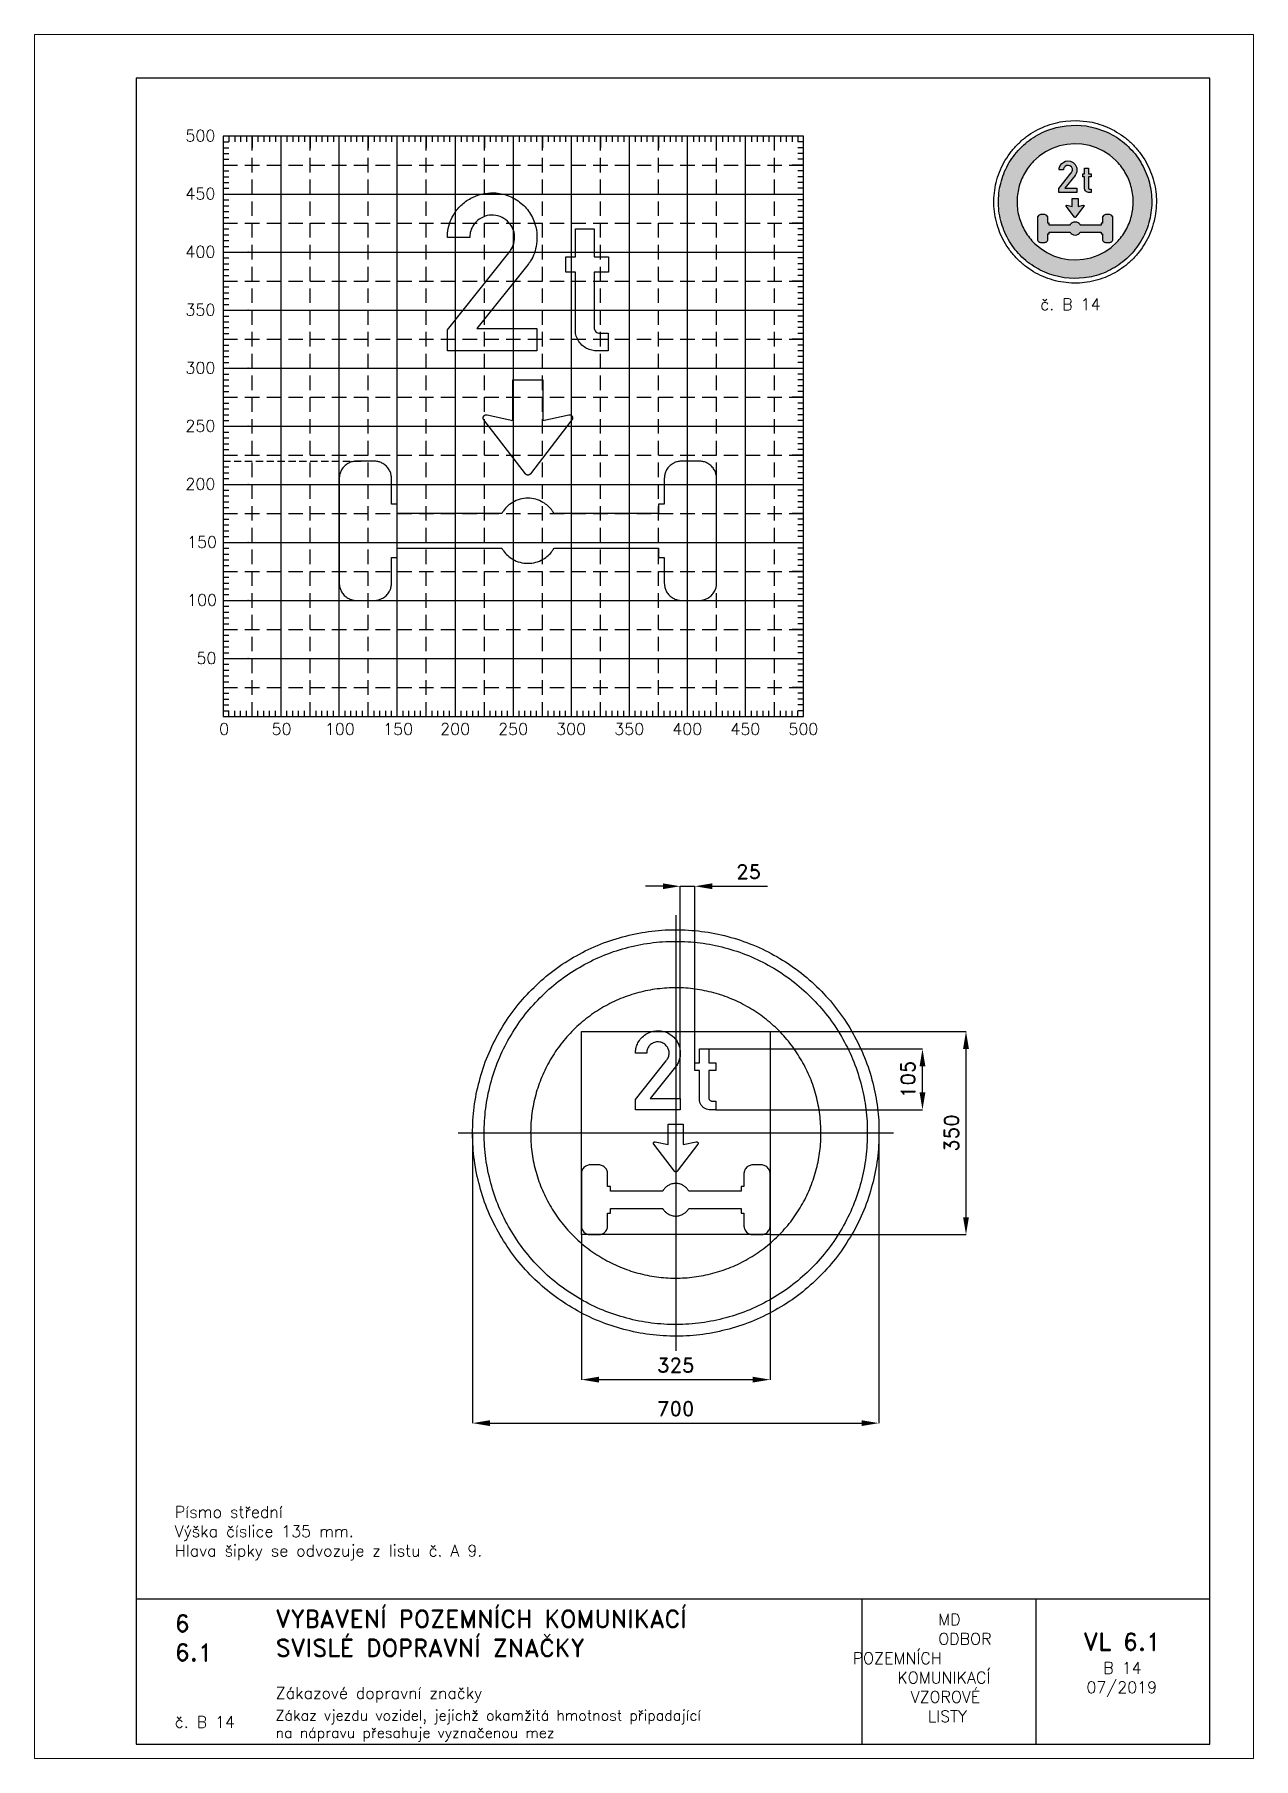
# Paper-space layout 'B 14' of a CAD drawing. Header units: millimetres. Extents: x 0 to 210, y 0 to 297.
# The model-space entities are those that its viewports show. They can reach past a viewport. Long polylines and large blocks are cut down to what shows.
import ezdxf

# ---------------------------------------------------------------- set-up
doc = ezdxf.new("R2010")
doc.units = ezdxf.units.MM
doc.header["$LTSCALE"] = 5
doc.linetypes.add('ČERCHOVANÁX2', pattern=[2, 1, -0.5, 0, -0.5])
doc.linetypes.add('ČÁRKOVANÁX2', pattern=[1.5, 1, -0.5])
for name, color, linetype in [('Kóty', 2, 'Continuous'), ('Pomocná', 2, 'Continuous'), ('Rozpiska', 7, 'Continuous'), ('Značka', 7, 'Continuous')]:
    doc.layers.add(name, color=color, linetype=linetype)
doc.layers.add('Rámeček', color=6, linetype='Continuous', plot=False)
doc.styles.get("Standard").update_dxf_attribs({"font": 'romand.shx', "height": 25})
doc.dimstyles.get("Standard").update_dxf_attribs({"dimtxt": 25, "dimasz": 30, "dimexe": 0.18, "dimexo": 0.0625, "dimgap": 12.5, "dimtad": 1, "dimdec": 0, "dimzin": 0, "dimdsep": 46, "dimtxsty": 'Standard', "dimcen": 0.09, "dimadec": 0, "dimazin": 0, "dimtfac": 1, "dimtdec": 0, "dimtofl": 0, "dimtmove": 0, "dimatfit": 3, "dimfxl": 1, "dimtolj": 1, "dimtzin": 0, "dimarcsym": 0})

psp = doc.layouts.new('B 14')

# ---------------------------------------------------------------- texts
at = {"layer": 'Pomocná', "char_height": 2, "attachment_point": 1}
for s, insert in [('\\pi1.41968;500', (24.59, 280.57)), ('\\pi1.41968;450', (24.59, 270.57)), ('\\pi1.41968;400', (24.59, 260.57)), ('\\pi1.41968;350', (24.59, 250.57)), ('\\pi1.41968;300', (24.59, 240.57)), ('\\pi1.41968;250', (24.59, 230.57)), ('\\pi1.41968;200', (24.59, 220.57)), ('\\pi1.70539;150', (24.59, 210.57)), ('\\pi1.70539;100', (24.59, 200.57)), ('\\pi3.32444;50', (24.59, 190.57)), ('\\pi2.6146;0', (29.18, 178.35)), ('\\pi1.66222;50', (39.19, 178.35)), ('\\pi0.85269;100', (49.18, 178.35)), ('\\pi0.85269;150', (59.21, 178.35)), ('\\pi0.70984;200', (69.18, 178.35)), ('\\pi0.70984;250', (79.17, 178.35)), ('\\pi0.70984;300', (89.16, 178.35)), ('\\pi0.70984;350', (99.18, 178.35)), ('\\pi0.70984;400', (109.17, 178.35)), ('\\pi0.70984;450', (119.18, 178.35)), ('\\pi0.70984;500', (129.17, 178.35))]:
    psp.add_mtext_dynamic_manual_height_columns(s, width=6.5625, gutter_width=100, heights=[0], dxfattribs=dict(at, insert=insert))
at = {"layer": 'Rozpiska', "color": 7, "attachment_point": 1}
for s, width, heights, insert, char_height in [('\\pi7.99147;{\\C6;č. B 14}', 27.9829, [2.67], (165.28, 251.51), 2), ('Písmo střední\\PVýška číslice 135 mm.{\\H1.83333x; }\\PHlava šipky se odvozuje z listu č. A 9. {\\H1.55556x; }', 155.5011, [0], (24.17, 43.48), 2), ('6', 149.0422, [0], (24.17, 24.77), 3), ('{\\C6;VYBAVENÍ POZEMNÍCH KOMUNIKACÍ\\P}SVISLÉ DOPRAVNÍ ZNAČKY{\\H1.34524x; }', 149.0422, [0], (41.56, 25.56), 3), ('\\pi14.7414;{\\C6;MD\\P\\pi2.36044;}ODBOR POZEMNÍCH{\\H1.57143x; }\\P\\pi7.69378;KOMUNIKACÍ{\\H1.5x; }\\P\\pi9.97949;{\\C6;VZOROVÉ\\H1.47619x; \\H0.67742x;\\P\\pi12.93187;LISTY\\H1.26984x; }', 33.1018, [0], (140.95, 24.95), 2), ('\\pi1.03113;{\\H1.5x;\\C6;VL 6.1\\P\\pi4.45968;\\H0.66667x;B 14\\H1.66666x; \\H0.6x;\\P\\pi1.5549;07/2019\\H1.80159x; }', 16.0623, [0], (179.66, 21.61), 2), ('6.1', 149.0422, [0], (24.17, 19.78), 3), ('{\\C6;Zákazové dopravní značky}', 149.0422, [0], (41.56, 12.29), 2), ('{\\C6;č. B 14}', 18.3305, [2.67], (24.17, 7.28), 2), ('Zákaz vjezdu vozidel, jejichž okamžitá hmotnost připadající \\Pna nápravu přesahuje vyznačenou mez', 149.0422, [0], (41.53, 8.34), 1.8)]:
    psp.add_mtext_dynamic_manual_height_columns(s, width=width, gutter_width=100, heights=heights, dxfattribs=dict(at, insert=insert, char_height=char_height))

msp = doc.modelspace()

# ---------------------------------------------------------------- blocks, each defined once
blk = doc.blocks.new('*D2')
at = {"layer": 'Defpoints', "color": 0, "transparency": 16777216}
for p in [(57, 145), (425, 145), (69.2, 40)]:
    blk.add_point(p, dxfattribs=at)
at = {"layer": 'Kóty', "color": 0, "lineweight": -2, "transparency": 16777216}
for p, q in [((57.1, 145), (425.2, 145)), ((425, 70), (425, 115)), ((69.2, 40), (425.2, 40))]:
    blk.add_line(p, q, dxfattribs=at)
at = {"layer": 'Kóty', "color": 0, "transparency": 16777216}
for points in [[(420, 115), (430, 115), (425, 145)], [(420, 70), (430, 70), (425, 40)]]:
    blk.add_solid(points, dxfattribs=at)
at = {"layer": 'Kóty', "color": 0, "transparency": 16777216, "insert": (400, 92.5), "char_height": 25, "attachment_point": 5, "rotation": 90}
blk.add_mtext('\\A1;105', dxfattribs=at)
blk = doc.blocks.new('*D3')
at = {"layer": 'Defpoints', "color": 0, "transparency": 16777216}
for p in [(32.8, 425.1), (32.8, 107.6), (7.8, 59.3)]:
    blk.add_point(p, dxfattribs=at)
at = {"layer": 'Kóty', "color": 0, "lineweight": -2, "transparency": 16777216}
for p, q in [((-22.2, 425.1), (-52.2, 425.1)), ((7.8, 59.3), (7.8, 425.3)), ((32.8, 107.7), (32.8, 425.3)), ((62.8, 425.1), (158.2, 425.1))]:
    blk.add_line(p, q, dxfattribs=at)
at = {"layer": 'Kóty', "color": 0, "transparency": 16777216}
for points in [[(-22.2, 430.1), (-22.2, 420.1), (7.8, 425.1)], [(62.8, 430.1), (62.8, 420.1), (32.8, 425.1)]]:
    blk.add_solid(points, dxfattribs=at)
at = {"layer": 'Kóty', "color": 0, "transparency": 16777216, "insert": (125.5, 450.1), "char_height": 25, "attachment_point": 5}
blk.add_mtext('\\A1;25', dxfattribs=at)
blk = doc.blocks.new('*D4')
at = {"layer": 'Defpoints', "color": 0, "transparency": 16777216}
for p in [(162.5, 175), (162.5, 175), (500, 175), (500, 175), (162.5, -175), (162.5, -175)]:
    blk.add_point(p, dxfattribs=at)
at = {"layer": 'Kóty', "color": 0, "lineweight": -2, "transparency": 16777216}
for p, q in [((162.6, 175), (500.2, 175)), ((162.6, 175), (500.2, 175)), ((500, -145), (500, 145)), ((500, -145), (500, 145)), ((162.6, -175), (500.2, -175)), ((162.6, -175), (500.2, -175))]:
    blk.add_line(p, q, dxfattribs=at)
at = {"layer": 'Kóty', "color": 0, "transparency": 16777216}
for points in [[(495, 145), (505, 145), (500, 175)], [(495, 145), (505, 145), (500, 175)], [(495, -145), (505, -145), (500, -175)], [(495, -145), (505, -145), (500, -175)]]:
    blk.add_solid(points, dxfattribs=at)
at = {"layer": 'Kóty', "color": 0, "transparency": 16777216, "insert": (475, 0), "char_height": 25, "attachment_point": 5, "rotation": 90}
blk.add_mtext('\\A1;350', dxfattribs=at)
blk.add_mtext('\\A1;350', dxfattribs=at)
blk = doc.blocks.new('*D5')
at = {"layer": 'Defpoints', "color": 0, "transparency": 16777216}
for p in [(-162.5, -175), (162.6, -175), (162.6, -424.9)]:
    blk.add_point(p, dxfattribs=at)
at = {"layer": 'Kóty', "color": 0, "lineweight": -2, "transparency": 16777216}
for p, q in [((-162.5, -175.1), (-162.5, -425.1)), ((162.6, -175.1), (162.6, -425.1)), ((-132.5, -424.9), (132.6, -424.9))]:
    blk.add_line(p, q, dxfattribs=at)
at = {"layer": 'Kóty', "color": 0, "transparency": 16777216}
for points in [[(-132.5, -419.9), (-132.5, -429.9), (-162.5, -424.9)], [(132.6, -419.9), (132.6, -429.9), (162.6, -424.9)]]:
    blk.add_solid(points, dxfattribs=at)
at = {"layer": 'Kóty', "color": 0, "transparency": 16777216, "insert": (0, -399.9), "char_height": 25, "attachment_point": 5}
blk.add_mtext('\\A1;325', dxfattribs=at)
blk = doc.blocks.new('*D6')
at = {"layer": 'Defpoints', "color": 0, "transparency": 16777216}
for p in [(-350, 0), (350, 0.1), (350, -499.8)]:
    blk.add_point(p, dxfattribs=at)
at = {"layer": 'Kóty', "color": 0, "lineweight": -2, "transparency": 16777216}
for p, q in [((350, 0.1), (350, -500)), ((-350, -0.1), (-350, -500)), ((-320, -499.8), (320, -499.8))]:
    blk.add_line(p, q, dxfattribs=at)
at = {"layer": 'Kóty', "color": 0, "transparency": 16777216}
for points in [[(-320, -494.8), (-320, -504.8), (-350, -499.8)], [(320, -494.8), (320, -504.8), (350, -499.8)]]:
    blk.add_solid(points, dxfattribs=at)
at = {"layer": 'Kóty', "color": 0, "transparency": 16777216, "insert": (0, -474.8), "char_height": 25, "attachment_point": 5}
blk.add_mtext('\\A1;700', dxfattribs=at)

# ---------------------------------------------------------------- dimensions: what is measured, and where the dimension line sits
at = {"layer": 'Kóty'}
for base, p1, p2, picture, middle in [((32.8, 425.1), (7.8, 59.3), (32.8, 107.6), '*D3', (125.5, 450.1)), ((350, -499.8), (-350, 0), (350, 0.1), '*D6', (0, -474.8)), ((162.6, -424.9), (-162.5, -175), (162.6, -175), '*D5', (0, -399.9))]:
    dim = msp.add_linear_dim(base=base, p1=p1, p2=p2, dimstyle='Standard', dxfattribs=at)
    dim.commit()
    dim.dimension.update_dxf_attribs({"geometry": picture, "text_midpoint": middle})
for base, p1, p2, picture, middle in [((500, 175), (162.5, -175), (162.5, 175), '*D4', (475, 0)), ((425, 145), (69.2, 40), (57, 145), '*D2', (400, 92.5))]:
    dim = msp.add_linear_dim(base=base, p1=p1, p2=p2, angle=90, dimstyle='Standard', dxfattribs=at)
    dim.commit()
    dim.dimension.update_dxf_attribs({"geometry": picture, "text_midpoint": middle})

# ---------------------------------------------------------------- linework, layer by layer
at = {"layer": 'Kóty'}
for p, q in [((425, 70), (425, 100)), ((69.3, 40), (425.2, 40))]:
    msp.add_line(p, q, dxfattribs=at)
for points in [[(7.8, 425.1), (32.8, 425.1)], [(-42.5, -424.9), (42.5, -424.9)]]:
    msp.add_lwpolyline(points, dxfattribs=at)
at = {"layer": 'Značka', "color": 6, "linetype": 'ČERCHOVANÁX2', "lineweight": 25, "ltscale": 5}
for p, q in [((0, 375), (0, -375)), ((375, 0), (-375, 0))]:
    msp.add_line(p, q, dxfattribs=at)
at = {"layer": 'Značka', "color": 5}
for points in [[(350, 0.1), (350, -2.2), (350, -4.5, -0.032168), (346.5, -50.1, -0.035723), (336.9, -94.9, -0.036667), (321.9, -138.1, -0.034754), (300.8, -178.8, -0.034039), (275, -216.7, -0.034453), (244.3, -250.6, -0.03456), (209.6, -280.4, -0.034426), (171.1, -305.3, -0.034389), (129.8, -325.1, -0.034418), (86.2, -339.1, -0.034424), (41.2, -347.6, -0.034417), (-4.5, -349.9, -0.034416), (-50.2, -346.4, -0.034417), (-95, -336.7, -0.034417), (-138.2, -321.6, -0.034417), (-178.9, -300.7, -0.034417), (-216.7, -274.9, -0.034417), (-250.7, -244.1, -0.034417), (-280.5, -209.4, -0.034417), (-305.3, -170.9, -0.034417), (-325.2, -129.6, -0.034417), (-339.2, -86, -0.034417), (-347.7, -41, -0.034417), (-349.9, 4.7, -0.034417), (-346.5, 50.4, -0.034417), (-336.8, 95.1, -0.034417), (-321.7, 138.3, -0.034417), (-300.7, 179.1, -0.034417), (-274.9, 216.9, -0.034416), (-244.2, 250.8, -0.034418), (-209.5, 280.7, -0.034417), (-171, 305.5, -0.034415), (-129.7, 325.3, -0.034415), (-86.1, 339.3, -0.034415), (-41.1, 347.8, -0.034416), (4.6, 350.1, -0.034417), (50.3, 346.6, -0.034417), (95.1, 337, -0.034417), (138.3, 321.8, -0.034417), (179, 300.9, -0.034417), (216.8, 275.1, -0.034407), (250.8, 244.3, -0.034414), (280.6, 209.6, -0.034488), (305.4, 171.1, -0.034419), (325.3, 129.9, -0.034077), (339.3, 86.3, -0.03279), (347.6, 43.5, -0.034265), (350, 0.1)], [(-69.3, 40), (-69.3, 58), (-16.5, 124.5), (-15.7, 125.5, 0.012118), (-15, 126.5, 0.082989), (-12.1, 132.5, 0.094407), (-11.5, 139.1, 0.092139), (-12.9, 145.1, 0.084044), (-16.3, 150.3, 0.09814), (-22.3, 155, 0.106047), (-29.5, 156.9, 0.106172), (-36.9, 156, 0.099952), (-43.4, 152.2, 0.08372), (-47.4, 147.5, 0.091648), (-49.6, 141.8, 0.026144), (-49.9, 139.8, 0.008696), (-50.1, 137.6), (-69.3, 137.6, -0.00338), (-69.3, 139.5, -0.010108), (-69.2, 141.3, -0.059423), (-67.6, 149.4, -0.058232), (-64.1, 157, -0.07215), (-57.7, 165.3, -0.072228), (-49.2, 171.4, -0.061483), (-41, 174.7, -0.059936), (-32.3, 176, -0.083057), (-19.8, 174.6, -0.087046), (-8.5, 169.1, -0.087769), (0.6, 160.3, -0.087802), (6.1, 149.1, -0.068482), (7.8, 139.5, -0.062423), (7, 129.7, -0.050689), (4.9, 122.5, -0.061845), (1.2, 116, -0.008357), (0.5, 115), (-0.2, 114), (-44.1, 59.3), (7.8, 59.3), (7.8, 40), (-69.3, 40)], [(69.2, 40), (59, 40), (58.2, 40, -0.007879), (57.4, 40.1, -0.063537), (52.7, 41.1, -0.071656), (48.5, 43.4, -0.079316), (44.7, 47, -0.07178), (42.1, 51.5, -0.036577), (41.4, 53.8, -0.046822), (41, 56, -0.009298), (40.9, 56.6), (40.9, 57.2), (40.9, 107.6), (32.8, 107.6), (32.8, 120.8), (40.9, 120.8), (40.9, 145), (57, 145), (57, 120.8), (69.3, 120.8), (69.3, 107.6), (57, 107.6), (57, 60.4), (57, 60.1), (57.1, 59.8, 0.048115), (57.4, 58.5, 0.071757), (58, 57.2, 0.101994), (59.4, 55.9, 0.119765), (61.1, 55.2, 0.019561), (61.4, 55.2), (61.8, 55.1), (69.2, 55.1), (69.2, 40)], [(13, 15), (13, -20), (35.2, -15.1), (35.3, -15.1), (35.3, -15.1), (35.3, -15.1), (35.4, -15.1), (35.4, -15.1), (35.4, -15.1), (35.5, -15.1, -0.013247), (35.6, -15.1, -0.014063), (35.7, -15), (35.9, -15), (36, -15.1), (36.1, -15.1), (36.3, -15.1), (36.4, -15.1), (36.5, -15.2), (36.7, -15.2), (36.8, -15.3), (37, -15.3), (37.1, -15.4), (37.3, -15.5), (37.4, -15.6), (37.5, -15.7), (37.7, -15.8), (37.8, -15.9), (37.9, -16), (38, -16.2), (38.1, -16.3), (38.2, -16.5), (38.3, -16.6), (38.3, -16.8), (38.4, -16.9), (38.4, -17.1), (38.5, -17.2), (38.5, -17.4), (38.5, -17.6), (38.5, -17.7), (38.5, -17.9), (38.5, -18.1), (38.5, -18.2), (38.4, -18.4), (38.4, -18.5), (38.4, -18.6), (38.3, -18.7), (38.3, -18.9), (38.2, -19), (38.2, -19.1), (38.1, -19.2), (38.1, -19.2), (38.1, -19.2), (38, -19.3), (37.9, -19.4), (2.2, -66), (2.1, -66.1), (2, -66.1), (2, -66.2), (2, -66.2), (1.9, -66.3), (1.8, -66.3), (1.7, -66.4), (1.6, -66.5), (1.5, -66.6), (1.4, -66.6), (1.3, -66.7), (1.2, -66.7), (1.1, -66.8, -0.016013), (0.9, -66.9, -0.017416), (0.8, -66.9, -0.015626), (0.6, -67, -0.015513), (0.5, -67, -0.017375), (0.3, -67, -0.016144), (0.2, -67), (0, -67), (-0.2, -67), (-0.3, -67), (-0.5, -67), (-0.6, -67), (-0.8, -66.9), (-0.9, -66.9), (-1.1, -66.8), (-1.2, -66.7), (-1.3, -66.7), (-1.4, -66.6), (-1.5, -66.6), (-1.6, -66.5), (-1.7, -66.4), (-1.8, -66.3), (-1.9, -66.3), (-2, -66.2), (-2, -66.2), (-2, -66.1), (-2.1, -66.1), (-2.2, -66), (-37.9, -19.4), (-38, -19.3), (-38.1, -19.2), (-38.1, -19.2), (-38.1, -19.2), (-38.2, -19.1), (-38.2, -19), (-38.3, -18.9), (-38.3, -18.7), (-38.4, -18.6), (-38.4, -18.5), (-38.4, -18.4), (-38.5, -18.2), (-38.5, -18.1, -0.016947), (-38.5, -17.9, -0.018551), (-38.5, -17.7, -0.016701), (-38.5, -17.6, -0.016446), (-38.5, -17.4, -0.018141), (-38.5, -17.2, -0.016832), (-38.4, -17.1, -0.012596), (-38.4, -16.9, -0.012536), (-38.3, -16.8, -0.017021), (-38.3, -16.6, -0.018305), (-38.2, -16.5, -0.016264), (-38.1, -16.3, -0.016218), (-38, -16.2, -0.017992), (-37.9, -16, -0.016897), (-37.8, -15.9, -0.012834), (-37.7, -15.8, -0.013022), (-37.5, -15.7, -0.016898), (-37.4, -15.6, -0.01792), (-37.3, -15.5, -0.016267), (-37.1, -15.4), (-37, -15.3), (-36.8, -15.3), (-36.7, -15.2), (-36.5, -15.2), (-36.4, -15.1), (-36.3, -15.1), (-36.1, -15.1), (-36, -15.1), (-35.9, -15), (-35.7, -15), (-35.6, -15.1), (-35.5, -15.1), (-35.5, -15.1), (-35.5, -15.1), (-35.3, -15.1), (-35.2, -15.1), (-13, -20), (-13, 15), (13, 15)], [(117.5, -92), (112.5, -92), (112.5, -100), (22.5, -100), (21.8, -98.8, 0.010746), (21, -97.7, 0.055776), (17.4, -93.7, 0.056014), (13, -90.5, 0.069617), (6.7, -87.8, 0.06983), (0, -87, 0.069538), (-6.7, -87.8, 0.067806), (-13, -90.5, 0.055979), (-17.4, -93.6, 0.061085), (-21, -97.7, 0.012238), (-21.8, -98.8), (-22.5, -100), (-112.5, -100), (-112.5, -92), (-117.5, -92), (-117.5, -70, 0.003559), (-117.5, -69.2, 0.010734), (-117.6, -68.4, 0.055716), (-118.2, -65.4, 0.056169), (-119.5, -62.5, 0.069693), (-121.9, -59.4, 0.068354), (-125, -57, 0.056433), (-127.9, -55.7, 0.061134), (-130.9, -55.1), (-131.7, -55), (-132.5, -55), (-147.5, -55), (-148.3, -55), (-149.1, -55.1, 0.055717), (-152.1, -55.7, 0.056159), (-155, -57, 0.069682), (-158.1, -59.4, 0.068354), (-160.5, -62.5, 0.056429), (-161.8, -65.4, 0.061124), (-162.4, -68.4, 0.012196), (-162.5, -69.2, 0.004085), (-162.5, -70), (-162.5, -160, 0.0036), (-162.5, -160.8, 0.010736), (-162.4, -161.6, 0.055717), (-161.8, -164.6, 0.056163), (-160.5, -167.5, 0.069688), (-158.1, -170.6, 0.068352), (-155, -173, 0.056426), (-152.1, -174.3, 0.061125), (-149.1, -174.9, 0.012196), (-148.3, -175, 0.004046), (-147.5, -175), (-132.5, -175, 0.003561), (-131.7, -175, 0.010736), (-130.9, -174.9, 0.055717), (-127.9, -174.3, 0.056163), (-125, -173, 0.069691), (-121.9, -170.6, 0.068354), (-119.5, -167.5, 0.056428), (-118.2, -164.6, 0.061115), (-117.6, -161.6, 0.012196), (-117.5, -160.8), (-117.5, -160), (-117.5, -138), (-112.5, -138), (-112.5, -130), (-22.5, -130), (-21.8, -131.2, 0.01074), (-21, -132.3, 0.05577), (-17.4, -136.3, 0.056021), (-13, -139.5, 0.069621), (-6.7, -142.2, 0.069826), (0, -143, 0.069535), (6.7, -142.2, 0.067808), (13, -139.5, 0.055978), (17.4, -136.4, 0.061071), (21, -132.3, 0.012226), (21.8, -131.2), (22.5, -130), (112.5, -130), (112.5, -138), (117.5, -138), (117.5, -160), (117.5, -160.8), (117.6, -161.6, 0.055717), (118.2, -164.6, 0.056159), (119.5, -167.5, 0.069685), (121.9, -170.6, 0.068357), (125, -173, 0.056429), (127.9, -174.3, 0.061124), (130.9, -174.9, 0.012196), (131.7, -175), (132.5, -175), (147.5, -175, 0.003559), (148.3, -175, 0.010731), (149.1, -174.9, 0.055718), (152.1, -174.3, 0.056169), (155, -173, 0.069693), (158.1, -170.6, 0.068354), (160.5, -167.5, 0.056406), (161.8, -164.6, 0.061105), (162.4, -161.6), (162.5, -160.8), (162.5, -160), (162.5, -70), (162.5, -69.2), (162.4, -68.4, 0.055707), (161.8, -65.4, 0.056156), (160.5, -62.5, 0.069693), (158.1, -59.4, 0.068351), (155, -57, 0.056433), (152.1, -55.7, 0.061132), (149.1, -55.1, 0.012176), (148.3, -55, 0.004047), (147.5, -55), (132.5, -55, 0.003617), (131.7, -55, 0.010734), (130.9, -55.1, 0.055716), (127.9, -55.7, 0.056165), (125, -57, 0.069687), (121.9, -59.4, 0.068357), (119.5, -62.5, 0.056433), (118.2, -65.4, 0.061133), (117.6, -68.4), (117.5, -69.2), (117.5, -70), (117.5, -92)]]:
    msp.add_lwpolyline(points, format="xyb", dxfattribs=at)
at = {"layer": 'Značka', "color": 1}
for points in [[(330, 0.1), (330, -2), (330, -4.2, -0.032166), (326.7, -47.2, -0.035722), (317.7, -89.5, -0.036665), (303.5, -130.2, -0.034754), (283.7, -168.6, -0.034039), (259.3, -204.3, -0.034453), (230.3, -236.3, -0.03456), (197.6, -264.4, -0.034426), (161.3, -287.8, -0.034389), (122.4, -306.5, -0.034418), (81.3, -319.7, -0.034424), (38.9, -327.7, -0.034417), (-4.3, -329.9, -0.034416), (-47.3, -326.6, -0.034417), (-89.5, -317.5, -0.034417), (-130.3, -303.2, -0.034416), (-168.7, -283.5, -0.034417), (-204.3, -259.1, -0.034417), (-236.3, -230.2, -0.034417), (-264.5, -197.4, -0.034417), (-287.9, -161.1, -0.034417), (-306.6, -122.2, -0.034417), (-319.8, -81.1, -0.034417), (-327.8, -38.7, -0.034417), (-329.9, 4.4, -0.034417), (-326.7, 47.5, -0.034417), (-317.6, 89.7, -0.034417), (-303.3, 130.4, -0.034416), (-283.6, 168.8, -0.034417), (-259.2, 204.5, -0.034418), (-230.2, 236.5, -0.034417), (-197.5, 264.6, -0.034415), (-161.2, 288, -0.034416), (-122.3, 306.8, -0.034417), (-81.2, 320, -0.034418), (-38.8, 328, -0.034417), (4.4, 330.1, -0.034417), (47.4, 326.8, -0.034417), (89.6, 317.7, -0.034415), (130.4, 303.5, -0.034416), (168.8, 283.7, -0.034418), (204.4, 259.4, -0.034406), (236.4, 230.4, -0.034413), (264.6, 197.6, -0.034487), (288, 161.4, -0.034418), (306.7, 122.5, -0.034077), (319.9, 81.3, -0.032792), (327.7, 41, -0.034265), (330, 0.1)], [(250, 0.1), (250, 1.8), (250, 3.4, 0.032169), (247.5, 36, 0.035722), (240.7, 68, 0.036667), (229.9, 98.9, 0.034753), (214.9, 127.9, 0.03404), (196.5, 155, 0.034453), (174.5, 179.2, 0.034563), (149.7, 200.5, 0.034428), (122.2, 218.2, 0.03439), (92.7, 232.4, 0.034416), (61.6, 242.4, 0.034424), (29.4, 248.5, 0.034418), (-3.2, 250.1, 0.034416), (-35.8, 247.6, 0.034415), (-67.8, 240.7, 0.034415), (-98.7, 229.9, 0.034416), (-127.8, 215, 0.034418), (-154.8, 196.5, 0.034417), (-179, 174.6, 0.034415), (-200.4, 149.8, 0.034417), (-218.1, 122.3, 0.034416), (-232.3, 92.8, 0.034416), (-242.3, 61.7, 0.034417), (-248.3, 29.5, 0.034417), (-249.9, -3.2, 0.034417), (-247.5, -35.8, 0.034417), (-240.6, -67.7, 0.034417), (-229.7, -98.6, 0.034417), (-214.8, -127.7, 0.034416), (-196.4, -154.7, 0.034416), (-174.4, -179, 0.034417), (-149.6, -200.3, 0.034417), (-122.1, -218, 0.034417), (-92.6, -232.2, 0.034417), (-61.5, -242.2, 0.034416), (-29.3, -248.3, 0.034416), (3.3, -249.9, 0.034417), (35.9, -247.4, 0.034418), (67.9, -240.5, 0.034416), (98.8, -229.7, 0.034417), (127.9, -214.7, 0.034417), (154.9, -196.3, 0.034405), (179.1, -174.3, 0.034415), (200.5, -149.5, 0.034488), (218.2, -122, 0.034417), (232.3, -92.6, 0.034078), (242.4, -61.4, 0.032788), (248.3, -30.9, 0.034264), (250, 0.1)]]:
    msp.add_lwpolyline(points, format="xyb", dxfattribs=at)
at = {"layer": 'Značka', "color": 6, "linetype": 'ČÁRKOVANÁX2', "ltscale": 2.5}
msp.add_lwpolyline([(-162.5, -175), (-162.5, 175), (162.5, 175), (162.5, -175), (-162.5, -175)], dxfattribs=at)

msp.set_redraw_order([(e.dxf.handle, doc.entitydb.next_handle()) for e in msp.query("TEXT MTEXT ATTDEF DIMENSION ARC_DIMENSION")])  # texts and dimensions are drawn at this point

# ---------------------------------------------------------------- hatches: boundary and pattern name
at = {"layer": 'Značka'}
h = psp.add_hatch(color=10, dxfattribs=at)
h.dxf.hatch_style = 1
edge = h.paths.add_edge_path(flags=16)
edge.add_line((189.27, 268.17), (189.27, 268.24))
edge.add_line((189.27, 268.24), (189.27, 268.3))
edge.add_arc((179.09, 268.18), 10.17, 0.6827, 8.0528)
edge.add_arc((180.09, 268.33), 9.17, 8.0407, 16.2271)
edge.add_arc((180.26, 268.58), 8.93, 14.9483, 23.3507)
edge.add_arc((179.82, 268.38), 9.42, 23.4184, 31.3748)
edge.add_arc((179.57, 268.41), 9.62, 30.4474, 38.2448)
edge.add_arc((179.64, 268.49), 9.52, 38.1459, 46.0367)
edge.add_line((186.24, 275.34), (185.25, 276.19))
edge.add_line((185.25, 276.19), (184.15, 276.9))
edge.add_line((184.15, 276.9), (182.97, 277.46))
edge.add_line((182.97, 277.46), (181.73, 277.86))
edge.add_line((181.73, 277.86), (180.44, 278.11))
edge.add_line((180.44, 278.11), (179.14, 278.17))
edge.add_line((179.14, 278.17), (177.83, 278.07))
edge.add_line((177.83, 278.07), (176.55, 277.8))
edge.add_line((176.55, 277.8), (175.32, 277.36))
edge.add_line((175.32, 277.36), (174.15, 276.77))
edge.add_line((174.15, 276.77), (173.07, 276.03))
edge.add_line((173.07, 276.03), (172.1, 275.15))
edge.add_arc((178.88, 268.46), 9.52, 135.375, 143.2552)
edge.add_arc((178.85, 268.46), 9.5, 143.1691, 151.0482)
edge.add_arc((178.82, 268.35), 9.52, 150.3862, 158.2686)
edge.add_arc((178.83, 268.35), 9.53, 158.2686, 166.1555)
edge.add_arc((178.77, 268.23), 9.5, 165.3678, 173.2507)
edge.add_arc((178.79, 268.23), 9.52, 173.2386, 181.124)
edge.add_arc((178.77, 268.1), 9.51, 180.3717, 188.259)
edge.add_arc((178.79, 268.1), 9.52, 188.2413, 196.1291)
edge.add_arc((178.79, 267.98), 9.49, 195.395, 203.2845)
edge.add_arc((178.82, 267.98), 9.52, 203.2519, 211.1314)
edge.add_arc((178.88, 267.87), 9.51, 210.3903, 218.273)
edge.add_arc((178.91, 267.87), 9.54, 218.1655, 226.043)
edge.add_line((172.29, 261.01), (173.28, 260.16))
edge.add_line((173.28, 260.16), (174.38, 259.45))
edge.add_line((174.38, 259.45), (175.56, 258.88))
edge.add_line((175.56, 258.88), (176.81, 258.48))
edge.add_line((176.81, 258.48), (178.09, 258.24))
edge.add_line((178.09, 258.24), (179.4, 258.17))
edge.add_line((179.4, 258.17), (180.7, 258.27))
edge.add_line((180.7, 258.27), (181.98, 258.55))
edge.add_line((181.98, 258.55), (183.22, 258.98))
edge.add_line((183.22, 258.98), (184.38, 259.58))
edge.add_line((184.38, 259.58), (185.46, 260.32))
edge.add_line((185.46, 260.32), (186.43, 261.2))
edge.add_arc((179.66, 267.88), 9.52, 315.375, 323.2552)
edge.add_arc((179.71, 267.87), 9.47, 323.1562, 331.0611)
edge.add_arc((179.71, 267.99), 9.52, 330.4027, 338.2837)
edge.add_arc((179.62, 268.02), 9.63, 338.2913, 346.0995)
edge.add_arc((179.79, 268.12), 9.48, 345.2752, 352.7922)
edge.add_arc((180.2, 268.07), 9.07, 352.7872, 360.6402)
edge = h.paths.add_edge_path()
edge.add_arc((179.49, 268.19), 12.98, 359.5453, 359.9338, ccw=False)
edge.add_line((192.47, 268.08), (192.47, 268))
edge.add_arc((179.05, 268.16), 13.42, 351.9529, 359.3231, ccw=False)
edge.add_arc((180.33, 267.97), 12.13, 343.7927, 351.9771, ccw=False)
edge.add_arc((180.57, 267.63), 11.8, 336.6482, 345.0472, ccw=False)
edge.add_arc((180, 267.89), 12.43, 328.6345, 336.5957, ccw=False)
edge.add_arc((179.64, 267.86), 12.72, 321.8065, 329.5999, ccw=False)
edge.add_arc((179.78, 267.76), 12.54, 313.888, 321.7825, ccw=False)
edge.add_arc((179.7, 267.61), 12.49, 306.6872, 314.6076, ccw=False)
edge.add_arc((179.66, 267.65), 12.55, 298.8678, 306.7605, ccw=False)
edge.add_arc((179.5, 267.59), 12.58, 291.7259, 299.6002, ccw=False)
edge.add_arc((179.51, 267.57), 12.55, 283.861, 291.7497, ccw=False)
edge.add_arc((179.32, 267.53), 12.57, 276.8653, 284.7504, ccw=False)
edge.add_line((180.82, 255.06), (179.09, 254.97))
edge.add_line((179.09, 254.97), (177.37, 255.1))
edge.add_line((177.37, 255.1), (175.68, 255.47))
edge.add_arc((179.01, 267.57), 12.55, 246.7126, 254.6046, ccw=False)
edge.add_arc((179, 267.57), 12.54, 238.8997, 246.7949, ccw=False)
edge.add_arc((178.86, 267.67), 12.56, 231.7867, 239.6695, ccw=False)
edge.add_arc((178.87, 267.67), 12.56, 223.8656, 231.7477, ccw=False)
edge.add_arc((178.77, 267.79), 12.58, 216.6959, 224.5786, ccw=False)
edge.add_arc((178.76, 267.79), 12.57, 208.8545, 216.7372, ccw=False)
edge.add_arc((178.65, 267.93), 12.55, 201.7526, 209.6442, ccw=False)
edge.add_arc((178.66, 267.93), 12.55, 193.874, 201.762, ccw=False)
edge.add_arc((178.62, 268.09), 12.55, 186.7436, 194.6263, ccw=False)
edge.add_arc((178.62, 268.1), 12.55, 178.8739, 186.7581, ccw=False)
edge.add_arc((178.64, 268.27), 12.58, 171.7593, 179.6425, ccw=False)
edge.add_arc((178.63, 268.27), 12.56, 163.8628, 171.7475, ccw=False)
edge.add_arc((178.66, 268.43), 12.55, 156.7233, 164.6088, ccw=False)
edge.add_arc((178.68, 268.42), 12.56, 148.8645, 156.7471, ccw=False)
edge.add_arc((178.77, 268.57), 12.57, 141.782, 149.6681, ccw=False)
edge.add_arc((178.76, 268.57), 12.57, 133.8741, 141.757, ccw=False)
edge.add_arc((178.87, 268.69), 12.55, 126.6976, 134.5799, ccw=False)
edge.add_arc((178.88, 268.7), 12.55, 118.8754, 126.7673, ccw=False)
edge.add_arc((179.03, 268.76), 12.57, 111.7295, 119.608, ccw=False)
edge.add_line((174.37, 280.44), (176.02, 280.96))
edge.add_line((176.02, 280.96), (177.71, 281.29))
edge.add_line((177.71, 281.29), (179.44, 281.37))
edge.add_line((179.44, 281.37), (181.16, 281.24))
edge.add_line((181.16, 281.24), (182.85, 280.88))
edge.add_line((182.85, 280.88), (184.48, 280.3))
edge.add_arc((179.53, 268.75), 12.57, 58.9083, 66.7863, ccw=False)
edge.add_arc((179.68, 268.69), 12.54, 51.7818, 59.6743, ccw=False)
edge.add_arc((179.67, 268.68), 12.56, 43.8642, 51.7491, ccw=False)
edge.add_arc((179.76, 268.56), 12.58, 36.696, 44.5785, ccw=False)
edge.add_arc((179.8, 268.57), 12.54, 28.847, 36.7446, ccw=False)
edge.add_arc((179.88, 268.42), 12.55, 21.7293, 29.6197, ccw=False)
edge.add_arc((179.75, 268.36), 12.69, 13.94, 21.7465, ccw=False)
edge.add_arc((179.95, 268.24), 12.53, 7.1962, 14.7119, ccw=False)
edge.add_arc((180.5, 268.31), 11.97, -0.6363, 7.2132, ccw=False)
h = psp.add_hatch(color=249, dxfattribs=at)
h.dxf.hatch_style = 1
h.paths.add_polyline_path([(182.03, 269.77), (181.63, 269.77), (181.59, 269.77), (181.56, 269.78), (181.38, 269.82), (181.21, 269.91), (181.06, 270.05), (180.95, 270.23), (180.92, 270.32), (180.91, 270.41), (180.9, 270.44), (180.9, 270.46), (180.9, 272.48), (180.58, 272.48), (180.58, 273), (180.9, 273), (180.9, 273.97), (181.55, 273.97), (181.55, 273), (182.04, 273), (182.04, 272.48), (181.55, 272.48), (181.55, 270.59), (181.55, 270.58), (181.55, 270.56), (181.56, 270.51), (181.59, 270.46), (181.64, 270.41), (181.71, 270.38), (181.72, 270.38), (181.74, 270.38), (182.03, 270.38)])
edge = h.paths.add_edge_path()
edge.add_line((176.49, 269.77), (176.49, 270.49))
edge.add_line((176.49, 270.49), (178.61, 273.15))
edge.add_line((178.61, 273.15), (178.64, 273.19))
edge.add_line((178.64, 273.19), (178.67, 273.23))
edge.add_line((178.67, 273.23), (178.78, 273.47))
edge.add_arc((178.1, 273.67), 0.708, 343.7586, 365.3362)
edge.add_arc((178.13, 273.71), 0.674, 2.602, 23.666)
edge.add_line((178.75, 273.98), (178.62, 274.18))
edge.add_line((178.62, 274.18), (178.38, 274.37))
edge.add_line((178.38, 274.37), (178.09, 274.45))
edge.add_line((178.09, 274.45), (177.79, 274.41))
edge.add_line((177.79, 274.41), (177.53, 274.26))
edge.add_line((177.53, 274.26), (177.37, 274.07))
edge.add_line((177.37, 274.07), (177.28, 273.84))
edge.add_line((177.28, 273.84), (177.27, 273.76))
edge.add_line((177.27, 273.76), (177.26, 273.68))
edge.add_line((177.26, 273.68), (176.49, 273.68))
edge.add_line((176.49, 273.68), (176.5, 273.75))
edge.add_line((176.5, 273.75), (176.5, 273.82))
edge.add_arc((177.89, 273.72), 1.39, 162.0266, 175.6258, ccw=False)
edge.add_line((176.56, 274.15), (176.7, 274.45))
edge.add_line((176.7, 274.45), (176.96, 274.78))
edge.add_line((176.96, 274.78), (177.3, 275.03))
edge.add_line((177.3, 275.03), (177.63, 275.16))
edge.add_line((177.63, 275.16), (177.97, 275.21))
edge.add_line((177.97, 275.21), (178.47, 275.16))
edge.add_line((178.47, 275.16), (178.93, 274.94))
edge.add_line((178.93, 274.94), (179.29, 274.58))
edge.add_arc((178.13, 273.74), 1.43, 16.2412, 36.3145, ccw=False)
edge.add_arc((178.15, 273.69), 1.43, 2.3261, 17.9894, ccw=False)
edge.add_arc((178, 273.69), 1.58, -11.9247, 2.3587, ccw=False)
edge.add_arc((178.09, 273.63), 1.49, 337.7987, 349.3878, ccw=False)
edge.add_line((179.46, 273.07), (179.32, 272.81))
edge.add_line((179.32, 272.81), (179.29, 272.77))
edge.add_line((179.29, 272.77), (179.26, 272.73))
edge.add_line((179.26, 272.73), (177.5, 270.54))
edge.add_line((177.5, 270.54), (179.58, 270.54))
edge.add_line((179.58, 270.54), (179.58, 269.77))
edge.add_line((179.58, 269.77), (176.49, 269.77))
edge = h.paths.add_edge_path()
edge.add_line((179.79, 268.77), (179.79, 267.37))
edge.add_line((179.79, 267.37), (180.68, 267.57))
edge.add_line((180.68, 267.57), (180.68, 267.57))
edge.add_line((180.68, 267.57), (180.68, 267.57))
edge.add_line((180.68, 267.57), (180.68, 267.57))
edge.add_line((180.68, 267.57), (180.68, 267.57))
edge.add_line((180.68, 267.57), (180.68, 267.57))
edge.add_line((180.68, 267.57), (180.69, 267.57))
edge.add_line((180.69, 267.57), (180.69, 267.57))
edge.add_line((180.69, 267.57), (180.7, 267.57))
edge.add_line((180.7, 267.57), (180.7, 267.57))
edge.add_line((180.7, 267.57), (180.71, 267.57))
edge.add_line((180.71, 267.57), (180.71, 267.57))
edge.add_line((180.71, 267.57), (180.72, 267.57))
edge.add_line((180.72, 267.57), (180.72, 267.57))
edge.add_line((180.72, 267.57), (180.73, 267.56))
edge.add_line((180.73, 267.56), (180.73, 267.56))
edge.add_line((180.73, 267.56), (180.74, 267.56))
edge.add_line((180.74, 267.56), (180.75, 267.56))
edge.add_line((180.75, 267.56), (180.75, 267.56))
edge.add_line((180.75, 267.56), (180.76, 267.55))
edge.add_line((180.76, 267.55), (180.76, 267.55))
edge.add_line((180.76, 267.55), (180.77, 267.54))
edge.add_line((180.77, 267.54), (180.77, 267.54))
edge.add_line((180.77, 267.54), (180.78, 267.54))
edge.add_line((180.78, 267.54), (180.78, 267.53))
edge.add_line((180.78, 267.53), (180.79, 267.52))
edge.add_line((180.79, 267.52), (180.79, 267.52))
edge.add_line((180.79, 267.52), (180.79, 267.51))
edge.add_line((180.79, 267.51), (180.8, 267.51))
edge.add_line((180.8, 267.51), (180.8, 267.5))
edge.add_line((180.8, 267.5), (180.8, 267.5))
edge.add_line((180.8, 267.5), (180.8, 267.49))
edge.add_line((180.8, 267.49), (180.81, 267.48))
edge.add_line((180.81, 267.48), (180.81, 267.48))
edge.add_line((180.81, 267.48), (180.81, 267.47))
edge.add_line((180.81, 267.47), (180.81, 267.46))
edge.add_arc((180.7, 267.46), 0.112, -2.0491, 2.0491, ccw=False)
edge.add_line((180.81, 267.46), (180.81, 267.45))
edge.add_line((180.81, 267.45), (180.81, 267.44))
edge.add_line((180.81, 267.44), (180.8, 267.44))
edge.add_line((180.8, 267.44), (180.8, 267.43))
edge.add_line((180.8, 267.43), (180.8, 267.43))
edge.add_line((180.8, 267.43), (180.8, 267.42))
edge.add_line((180.8, 267.42), (180.8, 267.42))
edge.add_line((180.8, 267.42), (180.8, 267.41))
edge.add_line((180.8, 267.41), (180.79, 267.41))
edge.add_line((180.79, 267.41), (180.79, 267.4))
edge.add_line((180.79, 267.4), (180.79, 267.4))
edge.add_line((180.79, 267.4), (180.79, 267.4))
edge.add_line((180.79, 267.4), (180.79, 267.4))
edge.add_line((180.79, 267.4), (180.78, 267.4))
edge.add_line((180.78, 267.4), (179.35, 265.53))
edge.add_line((179.35, 265.53), (179.35, 265.53))
edge.add_line((179.35, 265.53), (179.35, 265.53))
edge.add_line((179.35, 265.53), (179.35, 265.52))
edge.add_line((179.35, 265.52), (179.35, 265.52))
edge.add_line((179.35, 265.52), (179.34, 265.52))
edge.add_line((179.34, 265.52), (179.34, 265.52))
edge.add_line((179.34, 265.52), (179.34, 265.52))
edge.add_line((179.34, 265.52), (179.33, 265.51))
edge.add_line((179.33, 265.51), (179.33, 265.51))
edge.add_line((179.33, 265.51), (179.32, 265.51))
edge.add_line((179.32, 265.51), (179.32, 265.5))
edge.add_line((179.32, 265.5), (179.31, 265.5))
edge.add_line((179.31, 265.5), (179.31, 265.5))
edge.add_line((179.31, 265.5), (179.3, 265.5))
edge.add_line((179.3, 265.5), (179.3, 265.5))
edge.add_line((179.3, 265.5), (179.29, 265.49))
edge.add_line((179.29, 265.49), (179.29, 265.49))
edge.add_line((179.29, 265.49), (179.28, 265.49))
edge.add_line((179.28, 265.49), (179.27, 265.49))
edge.add_line((179.27, 265.49), (179.27, 265.49))
edge.add_line((179.27, 265.49), (179.26, 265.49))
edge.add_line((179.26, 265.49), (179.25, 265.49))
edge.add_line((179.25, 265.49), (179.25, 265.49))
edge.add_line((179.25, 265.49), (179.24, 265.49))
edge.add_line((179.24, 265.49), (179.24, 265.5))
edge.add_line((179.24, 265.5), (179.23, 265.5))
edge.add_line((179.23, 265.5), (179.22, 265.5))
edge.add_line((179.22, 265.5), (179.22, 265.5))
edge.add_line((179.22, 265.5), (179.21, 265.5))
edge.add_line((179.21, 265.5), (179.21, 265.51))
edge.add_line((179.21, 265.51), (179.21, 265.51))
edge.add_line((179.21, 265.51), (179.2, 265.51))
edge.add_line((179.2, 265.51), (179.2, 265.52))
edge.add_line((179.2, 265.52), (179.19, 265.52))
edge.add_line((179.19, 265.52), (179.19, 265.52))
edge.add_line((179.19, 265.52), (179.19, 265.52))
edge.add_line((179.19, 265.52), (179.19, 265.52))
edge.add_line((179.19, 265.52), (179.19, 265.53))
edge.add_line((179.19, 265.53), (179.18, 265.53))
edge.add_line((179.18, 265.53), (179.18, 265.53))
edge.add_line((179.18, 265.53), (177.75, 267.4))
edge.add_line((177.75, 267.4), (177.75, 267.4))
edge.add_line((177.75, 267.4), (177.74, 267.4))
edge.add_line((177.74, 267.4), (177.74, 267.4))
edge.add_line((177.74, 267.4), (177.74, 267.4))
edge.add_line((177.74, 267.4), (177.74, 267.41))
edge.add_line((177.74, 267.41), (177.74, 267.41))
edge.add_line((177.74, 267.41), (177.74, 267.42))
edge.add_line((177.74, 267.42), (177.73, 267.42))
edge.add_line((177.73, 267.42), (177.73, 267.43))
edge.add_line((177.73, 267.43), (177.73, 267.43))
edge.add_line((177.73, 267.43), (177.73, 267.44))
edge.add_line((177.73, 267.44), (177.73, 267.44))
edge.add_line((177.73, 267.44), (177.73, 267.45))
edge.add_line((177.73, 267.45), (177.73, 267.46))
edge.add_line((177.73, 267.46), (177.73, 267.46))
edge.add_line((177.73, 267.46), (177.73, 267.47))
edge.add_line((177.73, 267.47), (177.73, 267.48))
edge.add_line((177.73, 267.48), (177.73, 267.48))
edge.add_line((177.73, 267.48), (177.73, 267.49))
edge.add_line((177.73, 267.49), (177.73, 267.5))
edge.add_line((177.73, 267.5), (177.73, 267.5))
edge.add_line((177.73, 267.5), (177.74, 267.51))
edge.add_line((177.74, 267.51), (177.74, 267.51))
edge.add_line((177.74, 267.51), (177.74, 267.52))
edge.add_line((177.74, 267.52), (177.75, 267.52))
edge.add_line((177.75, 267.52), (177.75, 267.53))
edge.add_line((177.75, 267.53), (177.76, 267.54))
edge.add_line((177.76, 267.54), (177.76, 267.54))
edge.add_line((177.76, 267.54), (177.77, 267.54))
edge.add_line((177.77, 267.54), (177.77, 267.55))
edge.add_line((177.77, 267.55), (177.78, 267.55))
edge.add_line((177.78, 267.55), (177.78, 267.56))
edge.add_line((177.78, 267.56), (177.79, 267.56))
edge.add_line((177.79, 267.56), (177.79, 267.56))
edge.add_line((177.79, 267.56), (177.8, 267.56))
edge.add_line((177.8, 267.56), (177.81, 267.56))
edge.add_line((177.81, 267.56), (177.81, 267.57))
edge.add_line((177.81, 267.57), (177.82, 267.57))
edge.add_line((177.82, 267.57), (177.82, 267.57))
edge.add_line((177.82, 267.57), (177.83, 267.57))
edge.add_line((177.83, 267.57), (177.83, 267.57))
edge.add_line((177.83, 267.57), (177.84, 267.57))
edge.add_line((177.84, 267.57), (177.84, 267.57))
edge.add_line((177.84, 267.57), (177.85, 267.57))
edge.add_line((177.85, 267.57), (177.85, 267.57))
edge.add_line((177.85, 267.57), (177.85, 267.57))
edge.add_line((177.85, 267.57), (177.85, 267.57))
edge.add_line((177.85, 267.57), (177.86, 267.57))
edge.add_line((177.86, 267.57), (178.75, 267.37))
edge.add_line((178.75, 267.37), (178.75, 268.77))
edge.add_line((178.75, 268.77), (179.79, 268.77))
h.paths.add_polyline_path([(183.97, 264.49), (183.77, 264.49), (183.77, 264.17), (180.17, 264.17), (180.14, 264.22), (180.11, 264.26), (179.96, 264.42), (179.79, 264.55), (179.54, 264.66), (179.27, 264.69), (179, 264.66), (178.75, 264.55), (178.57, 264.43), (178.43, 264.26), (178.4, 264.22), (178.37, 264.17), (174.77, 264.17), (174.77, 264.49), (174.57, 264.49), (174.57, 265.37), (174.57, 265.4), (174.56, 265.44), (174.54, 265.56), (174.49, 265.67), (174.39, 265.8), (174.27, 265.89), (174.15, 265.94), (174.03, 265.97), (174, 265.97), (173.97, 265.97), (173.37, 265.97), (173.34, 265.97), (173.3, 265.97), (173.18, 265.94), (173.07, 265.89), (172.94, 265.8), (172.85, 265.67), (172.79, 265.56), (172.77, 265.44), (172.77, 265.4), (172.77, 265.37), (172.77, 261.77), (172.77, 261.74), (172.77, 261.71), (172.8, 261.59), (172.85, 261.47), (172.94, 261.35), (173.07, 261.25), (173.18, 261.2), (173.3, 261.18), (173.34, 261.17), (173.37, 261.17), (173.97, 261.17), (174, 261.17), (174.03, 261.18), (174.15, 261.2), (174.27, 261.25), (174.39, 261.35), (174.49, 261.47), (174.54, 261.59), (174.56, 261.71), (174.57, 261.74), (174.57, 261.77), (174.57, 262.65), (174.77, 262.65), (174.77, 262.97), (178.37, 262.97), (178.4, 262.92), (178.43, 262.88), (178.57, 262.72), (178.75, 262.59), (179, 262.48), (179.27, 262.45), (179.54, 262.48), (179.79, 262.59), (179.96, 262.72), (180.11, 262.88), (180.14, 262.92), (180.17, 262.97), (183.77, 262.97), (183.77, 262.65), (183.97, 262.65), (183.97, 261.77), (183.97, 261.74), (183.97, 261.71), (184, 261.59), (184.05, 261.47), (184.14, 261.35), (184.27, 261.25), (184.38, 261.2), (184.5, 261.18), (184.54, 261.17), (184.57, 261.17), (185.17, 261.17), (185.2, 261.17), (185.23, 261.18), (185.35, 261.2), (185.47, 261.25), (185.59, 261.35), (185.69, 261.47), (185.74, 261.59), (185.76, 261.71), (185.77, 261.74), (185.77, 261.77), (185.77, 265.37), (185.77, 265.4), (185.76, 265.44), (185.74, 265.56), (185.69, 265.67), (185.59, 265.8), (185.47, 265.89), (185.35, 265.94), (185.23, 265.97), (185.2, 265.97), (185.17, 265.97), (184.57, 265.97), (184.54, 265.97), (184.5, 265.97), (184.38, 265.94), (184.27, 265.89), (184.14, 265.8), (184.05, 265.67), (183.99, 265.56), (183.97, 265.44), (183.97, 265.4), (183.97, 265.37)])

# ---------------------------------------------------------------- linework, layer by layer
psp.add_line((32.5, 179.5), (37.5, 179.5))
at = {"layer": 'Pomocná'}
for p, q in [((33.5, 279.5), (33.5, 278.5)), ((34.5, 279.5), (34.5, 278.5)), ((35.5, 279.5), (35.5, 278.5)), ((36.5, 279.5), (36.5, 278.5)), ((37.5, 279.5), (37.5, 277.5)), ((38.5, 279.5), (38.5, 278.5)), ((39.5, 279.5), (39.5, 278.5)), ((40.5, 279.5), (40.5, 278.5)), ((41.5, 279.5), (41.5, 278.5)), ((43.5, 279.5), (43.5, 278.5)), ((44.5, 279.5), (44.5, 278.5)), ((45.5, 279.5), (45.5, 278.5)), ((46.5, 279.5), (46.5, 278.5)), ((47.5, 279.5), (47.5, 277.5)), ((48.5, 279.5), (48.5, 278.5)), ((49.5, 279.5), (49.5, 278.5)), ((50.5, 279.5), (50.5, 278.5)), ((51.5, 279.5), (51.5, 278.5)), ((53.5, 279.5), (53.5, 278.5)), ((54.5, 279.5), (54.5, 278.5)), ((55.5, 279.5), (55.5, 278.5)), ((56.5, 279.5), (56.5, 278.5)), ((57.5, 279.5), (57.5, 277.5)), ((58.5, 279.5), (58.5, 278.5)), ((59.5, 279.5), (59.5, 278.5)), ((60.5, 279.5), (60.5, 278.5)), ((61.5, 279.5), (61.5, 278.5)), ((63.5, 279.5), (63.5, 278.5)), ((64.5, 279.5), (64.5, 278.5)), ((65.5, 279.5), (65.5, 278.5)), ((66.5, 279.5), (66.5, 278.5)), ((67.5, 279.5), (67.5, 277.5)), ((68.5, 279.5), (68.5, 278.5)), ((69.5, 279.5), (69.5, 278.5)), ((70.5, 279.5), (70.5, 278.5)), ((71.5, 279.5), (71.5, 278.5)), ((73.5, 279.5), (73.5, 278.5)), ((74.5, 279.5), (74.5, 278.5)), ((75.5, 279.5), (75.5, 278.5)), ((76.5, 279.5), (76.5, 278.5)), ((77.5, 279.5), (77.5, 277.5)), ((78.5, 279.5), (78.5, 278.5)), ((79.5, 279.5), (79.5, 278.5)), ((80.5, 279.5), (80.5, 278.5)), ((81.5, 279.5), (81.5, 278.5)), ((83.5, 279.5), (83.5, 278.5)), ((84.5, 279.5), (84.5, 278.5)), ((85.5, 279.5), (85.5, 278.5)), ((86.5, 279.5), (86.5, 278.5)), ((87.5, 279.5), (87.5, 277.5)), ((88.5, 279.5), (88.5, 278.5)), ((89.5, 279.5), (89.5, 278.5)), ((90.5, 279.5), (90.5, 278.5)), ((91.5, 279.5), (91.5, 278.5)), ((93.5, 279.5), (93.5, 278.5)), ((94.5, 279.5), (94.5, 278.5)), ((95.5, 279.5), (95.5, 278.5)), ((96.5, 279.5), (96.5, 278.5)), ((97.5, 279.5), (97.5, 277.5)), ((98.5, 279.5), (98.5, 278.5)), ((99.5, 279.5), (99.5, 278.5)), ((100.5, 279.5), (100.5, 278.5)), ((101.5, 279.5), (101.5, 278.5)), ((103.5, 279.5), (103.5, 278.5)), ((104.5, 279.5), (104.5, 278.5)), ((105.5, 279.5), (105.5, 278.5)), ((106.5, 279.5), (106.5, 278.5)), ((107.5, 279.5), (107.5, 277.5)), ((108.5, 279.5), (108.5, 278.5)), ((109.5, 279.5), (109.5, 278.5)), ((110.5, 279.5), (110.5, 278.5)), ((111.5, 279.5), (111.5, 278.5)), ((113.5, 279.5), (113.5, 278.5)), ((114.5, 279.5), (114.5, 278.5)), ((115.5, 279.5), (115.5, 278.5)), ((116.5, 279.5), (116.5, 278.5)), ((118.5, 279.5), (118.5, 278.5)), ((119.5, 279.5), (119.5, 278.5)), ((120.5, 279.5), (120.5, 278.5)), ((121.5, 279.5), (121.5, 278.5)), ((123.5, 279.5), (123.5, 278.5)), ((124.5, 279.5), (124.5, 278.5)), ((125.5, 279.5), (125.5, 278.5)), ((126.5, 279.5), (126.5, 278.5)), ((128.5, 279.5), (128.5, 278.5)), ((129.5, 279.5), (129.5, 278.5)), ((130.5, 279.5), (130.5, 278.5)), ((131.5, 279.5), (131.5, 278.5)), ((32.5, 278.5), (33.5, 278.5)), ((32.5, 277.5), (33.5, 277.5)), ((32.5, 276.5), (33.5, 276.5)), ((132.5, 278.5), (131.5, 278.5)), ((132.5, 277.5), (131.5, 277.5)), ((132.5, 276.5), (131.5, 276.5)), ((32.5, 275.5), (33.5, 275.5)), ((32.5, 274.5), (34.5, 274.5)), ((32.5, 273.5), (33.5, 273.5)), ((132.5, 274.5), (130.5, 274.5)), ((132.5, 275.5), (131.5, 275.5)), ((132.5, 273.5), (131.5, 273.5)), ((32.5, 272.5), (33.5, 272.5)), ((32.5, 271.5), (33.5, 271.5)), ((32.5, 270.5), (33.5, 270.5)), ((132.5, 272.5), (131.5, 272.5)), ((132.5, 271.5), (131.5, 271.5)), ((132.5, 270.5), (131.5, 270.5)), ((32.5, 268.5), (33.5, 268.5)), ((32.5, 267.5), (33.5, 267.5)), ((132.5, 268.5), (131.5, 268.5)), ((132.5, 267.5), (131.5, 267.5)), ((32.5, 266.5), (33.5, 266.5)), ((32.5, 265.5), (33.5, 265.5)), ((32.5, 264.5), (34.5, 264.5)), ((132.5, 264.5), (130.5, 264.5)), ((132.5, 266.5), (131.5, 266.5)), ((132.5, 265.5), (131.5, 265.5)), ((32.5, 263.5), (33.5, 263.5)), ((32.5, 262.5), (33.5, 262.5)), ((32.5, 261.5), (33.5, 261.5)), ((132.5, 263.5), (131.5, 263.5)), ((132.5, 262.5), (131.5, 262.5)), ((132.5, 261.5), (131.5, 261.5)), ((32.5, 260.5), (33.5, 260.5)), ((32.5, 258.5), (33.5, 258.5)), ((132.5, 260.5), (131.5, 260.5)), ((132.5, 258.5), (131.5, 258.5)), ((32.5, 257.5), (33.5, 257.5)), ((32.5, 256.5), (33.5, 256.5)), ((32.5, 255.5), (33.5, 255.5)), ((132.5, 257.5), (131.5, 257.5)), ((132.5, 256.5), (131.5, 256.5)), ((132.5, 255.5), (131.5, 255.5)), ((32.5, 254.5), (34.5, 254.5)), ((32.5, 253.5), (33.5, 253.5)), ((32.5, 252.5), (33.5, 252.5)), ((132.5, 254.5), (130.5, 254.5)), ((132.5, 253.5), (131.5, 253.5)), ((132.5, 252.5), (131.5, 252.5)), ((32.5, 251.5), (33.5, 251.5)), ((32.5, 250.5), (33.5, 250.5)), ((132.5, 251.5), (131.5, 251.5)), ((132.5, 250.5), (131.5, 250.5)), ((32.5, 248.5), (33.5, 248.5)), ((32.5, 247.5), (33.5, 247.5)), ((132.5, 248.5), (131.5, 248.5)), ((132.5, 247.5), (131.5, 247.5)), ((32.5, 246.5), (33.5, 246.5)), ((32.5, 245.5), (33.5, 245.5)), ((32.5, 244.5), (34.5, 244.5)), ((132.5, 244.5), (130.5, 244.5)), ((132.5, 246.5), (131.5, 246.5)), ((132.5, 245.5), (131.5, 245.5)), ((32.5, 243.5), (33.5, 243.5)), ((32.5, 242.5), (33.5, 242.5)), ((32.5, 241.5), (33.5, 241.5)), ((132.5, 243.5), (131.5, 243.5)), ((132.5, 242.5), (131.5, 242.5)), ((132.5, 241.5), (131.5, 241.5)), ((32.5, 240.5), (33.5, 240.5)), ((32.5, 238.5), (33.5, 238.5)), ((132.5, 240.5), (131.5, 240.5)), ((132.5, 238.5), (131.5, 238.5)), ((32.5, 237.5), (33.5, 237.5)), ((32.5, 236.5), (33.5, 236.5)), ((32.5, 235.5), (33.5, 235.5)), ((132.5, 237.5), (131.5, 237.5)), ((132.5, 236.5), (131.5, 236.5)), ((132.5, 235.5), (131.5, 235.5)), ((32.5, 234.5), (34.5, 234.5)), ((32.5, 233.5), (33.5, 233.5)), ((32.5, 232.5), (33.5, 232.5)), ((132.5, 234.5), (130.5, 234.5)), ((132.5, 233.5), (131.5, 233.5)), ((132.5, 232.5), (131.5, 232.5)), ((32.5, 231.5), (33.5, 231.5)), ((32.5, 230.5), (33.5, 230.5)), ((132.5, 231.5), (131.5, 231.5)), ((132.5, 230.5), (131.5, 230.5)), ((32.5, 228.5), (33.5, 228.5)), ((32.5, 227.5), (33.5, 227.5)), ((32.5, 226.5), (33.5, 226.5)), ((132.5, 228.5), (131.5, 228.5)), ((132.5, 227.5), (131.5, 227.5)), ((132.5, 226.5), (131.5, 226.5)), ((32.5, 225.5), (33.5, 225.5)), ((32.5, 224.5), (34.5, 224.5)), ((32.5, 223.5), (33.5, 223.5)), ((132.5, 224.5), (130.5, 224.5)), ((132.5, 225.5), (131.5, 225.5)), ((132.5, 223.5), (131.5, 223.5)), ((32.5, 222.5), (33.5, 222.5)), ((32.5, 221.5), (33.5, 221.5)), ((32.5, 220.5), (33.5, 220.5)), ((132.5, 222.5), (131.5, 222.5)), ((132.5, 221.5), (131.5, 221.5)), ((132.5, 220.5), (131.5, 220.5)), ((32.5, 218.5), (33.5, 218.5)), ((32.5, 217.5), (33.5, 217.5)), ((132.5, 218.5), (131.5, 218.5)), ((132.5, 217.5), (131.5, 217.5)), ((32.5, 216.5), (33.5, 216.5)), ((32.5, 215.5), (33.5, 215.5)), ((32.5, 214.5), (34.5, 214.5)), ((132.5, 214.5), (130.5, 214.5)), ((132.5, 216.5), (131.5, 216.5)), ((132.5, 215.5), (131.5, 215.5)), ((32.5, 213.5), (33.5, 213.5)), ((32.5, 212.5), (33.5, 212.5)), ((32.5, 211.5), (33.5, 211.5)), ((132.5, 213.5), (131.5, 213.5)), ((132.5, 212.5), (131.5, 212.5)), ((132.5, 211.5), (131.5, 211.5)), ((32.5, 210.5), (33.5, 210.5)), ((32.5, 208.5), (33.5, 208.5)), ((132.5, 210.5), (131.5, 210.5)), ((132.5, 208.5), (131.5, 208.5)), ((32.5, 207.5), (33.5, 207.5)), ((32.5, 206.5), (33.5, 206.5)), ((32.5, 205.5), (33.5, 205.5)), ((132.5, 207.5), (131.5, 207.5)), ((132.5, 206.5), (131.5, 206.5)), ((132.5, 205.5), (131.5, 205.5)), ((32.5, 204.5), (34.5, 204.5)), ((32.5, 203.5), (33.5, 203.5)), ((32.5, 202.5), (33.5, 202.5)), ((132.5, 204.5), (130.5, 204.5)), ((132.5, 203.5), (131.5, 203.5)), ((132.5, 202.5), (131.5, 202.5)), ((32.5, 201.5), (33.5, 201.5)), ((32.5, 200.5), (33.5, 200.5)), ((132.5, 201.5), (131.5, 201.5)), ((132.5, 200.5), (131.5, 200.5)), ((32.5, 198.5), (33.5, 198.5)), ((32.5, 197.5), (33.5, 197.5)), ((32.5, 196.5), (33.5, 196.5)), ((132.5, 198.5), (131.5, 198.5)), ((132.5, 197.5), (131.5, 197.5)), ((132.5, 196.5), (131.5, 196.5)), ((32.5, 195.5), (33.5, 195.5)), ((32.5, 194.5), (34.5, 194.5)), ((32.5, 193.5), (33.5, 193.5)), ((132.5, 194.5), (130.5, 194.5)), ((132.5, 195.5), (131.5, 195.5)), ((132.5, 193.5), (131.5, 193.5)), ((32.5, 192.5), (33.5, 192.5)), ((32.5, 191.5), (33.5, 191.5)), ((32.5, 190.5), (33.5, 190.5)), ((132.5, 192.5), (131.5, 192.5)), ((132.5, 191.5), (131.5, 191.5)), ((132.5, 190.5), (131.5, 190.5)), ((32.5, 188.5), (33.5, 188.5)), ((32.5, 187.5), (33.5, 187.5)), ((132.5, 188.5), (131.5, 188.5)), ((132.5, 187.5), (131.5, 187.5)), ((32.5, 186.5), (33.5, 186.5)), ((32.5, 185.5), (33.5, 185.5)), ((32.5, 184.5), (34.5, 184.5)), ((132.5, 184.5), (130.5, 184.5)), ((132.5, 186.5), (131.5, 186.5)), ((132.5, 185.5), (131.5, 185.5)), ((32.5, 183.5), (33.5, 183.5)), ((32.5, 182.5), (33.5, 182.5)), ((32.5, 181.5), (33.5, 181.5)), ((37.5, 179.5), (37.5, 181.5)), ((47.5, 179.5), (47.5, 181.5)), ((57.5, 179.5), (57.5, 181.5)), ((67.5, 179.5), (67.5, 181.5)), ((77.5, 179.5), (77.5, 181.5)), ((87.5, 179.5), (87.5, 181.5)), ((97.5, 179.5), (97.5, 181.5)), ((107.5, 179.5), (107.5, 181.5)), ((117.5, 179.5), (117.5, 181.5)), ((127.5, 179.5), (127.5, 181.5)), ((132.5, 183.5), (131.5, 183.5)), ((132.5, 182.5), (131.5, 182.5)), ((132.5, 181.5), (131.5, 181.5)), ((32.5, 180.5), (33.5, 180.5)), ((33.5, 179.5), (33.5, 180.5)), ((34.5, 179.5), (34.5, 180.5)), ((35.5, 179.5), (35.5, 180.5)), ((36.5, 179.5), (36.5, 180.5)), ((38.5, 179.5), (38.5, 180.5)), ((39.5, 179.5), (39.5, 180.5)), ((40.5, 179.5), (40.5, 180.5)), ((41.5, 179.5), (41.5, 180.5)), ((43.5, 179.5), (43.5, 180.5)), ((44.5, 179.5), (44.5, 180.5)), ((45.5, 179.5), (45.5, 180.5)), ((46.5, 179.5), (46.5, 180.5)), ((48.5, 179.5), (48.5, 180.5)), ((49.5, 179.5), (49.5, 180.5)), ((50.5, 179.5), (50.5, 180.5)), ((51.5, 179.5), (51.5, 180.5)), ((53.5, 179.5), (53.5, 180.5)), ((54.5, 179.5), (54.5, 180.5)), ((55.5, 179.5), (55.5, 180.5)), ((56.5, 179.5), (56.5, 180.5)), ((58.5, 179.5), (58.5, 180.5)), ((59.5, 179.5), (59.5, 180.5)), ((60.5, 179.5), (60.5, 180.5)), ((61.5, 179.5), (61.5, 180.5)), ((63.5, 179.5), (63.5, 180.5)), ((64.5, 179.5), (64.5, 180.5)), ((65.5, 179.5), (65.5, 180.5)), ((66.5, 179.5), (66.5, 180.5)), ((68.5, 179.5), (68.5, 180.5)), ((69.5, 179.5), (69.5, 180.5)), ((70.5, 179.5), (70.5, 180.5)), ((71.5, 179.5), (71.5, 180.5)), ((73.5, 179.5), (73.5, 180.5)), ((74.5, 179.5), (74.5, 180.5)), ((75.5, 179.5), (75.5, 180.5)), ((76.5, 179.5), (76.5, 180.5)), ((78.5, 179.5), (78.5, 180.5)), ((79.5, 179.5), (79.5, 180.5)), ((80.5, 179.5), (80.5, 180.5)), ((81.5, 179.5), (81.5, 180.5)), ((83.5, 179.5), (83.5, 180.5)), ((84.5, 179.5), (84.5, 180.5)), ((85.5, 179.5), (85.5, 180.5)), ((86.5, 179.5), (86.5, 180.5)), ((88.5, 179.5), (88.5, 180.5)), ((89.5, 179.5), (89.5, 180.5)), ((90.5, 179.5), (90.5, 180.5)), ((91.5, 179.5), (91.5, 180.5)), ((93.5, 179.5), (93.5, 180.5)), ((94.5, 179.5), (94.5, 180.5)), ((95.5, 179.5), (95.5, 180.5)), ((96.5, 179.5), (96.5, 180.5)), ((98.5, 179.5), (98.5, 180.5)), ((99.5, 179.5), (99.5, 180.5)), ((100.5, 179.5), (100.5, 180.5)), ((101.5, 179.5), (101.5, 180.5)), ((103.5, 179.5), (103.5, 180.5)), ((104.5, 179.5), (104.5, 180.5)), ((105.5, 179.5), (105.5, 180.5)), ((106.5, 179.5), (106.5, 180.5)), ((108.5, 179.5), (108.5, 180.5)), ((109.5, 179.5), (109.5, 180.5)), ((110.5, 179.5), (110.5, 180.5)), ((111.5, 179.5), (111.5, 180.5)), ((113.5, 179.5), (113.5, 180.5)), ((114.5, 179.5), (114.5, 180.5)), ((115.5, 179.5), (115.5, 180.5)), ((116.5, 179.5), (116.5, 180.5)), ((118.5, 179.5), (118.5, 180.5)), ((119.5, 179.5), (119.5, 180.5)), ((120.5, 179.5), (120.5, 180.5)), ((121.5, 179.5), (121.5, 180.5)), ((123.5, 179.5), (123.5, 180.5)), ((124.5, 179.5), (124.5, 180.5)), ((125.5, 179.5), (125.5, 180.5)), ((126.5, 179.5), (126.5, 180.5)), ((128.5, 179.5), (128.5, 180.5)), ((129.5, 179.5), (129.5, 180.5)), ((130.5, 179.5), (130.5, 180.5)), ((132.5, 180.5), (131.5, 180.5)), ((131.5, 179.5), (131.5, 180.5))]:
    psp.add_line(p, q, dxfattribs=at)
at = {"layer": 'Pomocná', "linetype": 'ČÁRKOVANÁX2', "ltscale": 0.5}
for p, q in [((37.5, 179.5), (37.5, 279.5)), ((47.5, 179.5), (47.5, 279.5)), ((57.5, 179.5), (57.5, 279.5)), ((67.5, 179.5), (67.5, 279.5)), ((77.5, 179.5), (77.5, 279.5)), ((87.5, 179.5), (87.5, 279.5)), ((97.5, 179.5), (97.5, 279.5)), ((107.5, 179.5), (107.5, 279.5)), ((117.5, 179.5), (117.5, 279.5)), ((127.5, 179.5), (127.5, 279.5)), ((32.5, 274.5), (132.5, 274.5)), ((32.5, 264.5), (132.5, 264.5)), ((32.5, 254.5), (132.5, 254.5)), ((32.5, 244.5), (132.5, 244.5)), ((32.5, 234.5), (132.5, 234.5)), ((32.5, 224.5), (132.5, 224.5)), ((32.5, 214.5), (132.5, 214.5)), ((32.5, 204.5), (132.5, 204.5)), ((32.5, 194.5), (132.5, 194.5)), ((32.5, 184.5), (132.5, 184.5))]:
    psp.add_line(p, q, dxfattribs=at)
at = {"layer": 'Pomocná', "color": 6}
for p, q in [((42.5, 179.5), (42.5, 279.5)), ((52.5, 179.5), (52.5, 279.5)), ((62.5, 179.5), (62.5, 279.5)), ((72.5, 179.5), (72.5, 279.5)), ((82.5, 179.5), (82.5, 279.5)), ((92.5, 179.5), (92.5, 279.5)), ((102.5, 179.5), (102.5, 279.5)), ((112.5, 179.5), (112.5, 279.5)), ((122.5, 179.5), (122.5, 279.5)), ((32.5, 269.5), (132.5, 269.5)), ((32.5, 259.5), (132.5, 259.5)), ((32.5, 249.5), (132.5, 249.5)), ((32.5, 239.5), (132.5, 239.5)), ((32.5, 229.5), (132.5, 229.5)), ((32.5, 219.5), (132.5, 219.5)), ((32.5, 209.5), (132.5, 209.5)), ((32.5, 199.5), (132.5, 199.5)), ((32.5, 189.5), (132.5, 189.5))]:
    psp.add_line(p, q, dxfattribs=at)
at = {"layer": 'Pomocná', "linetype": 'ČÁRKOVANÁX2', "ltscale": 0.25}
psp.add_line((32.5, 223.5), (56.81, 223.5), dxfattribs=at)
at = {"layer": 'Pomocná', "color": 7}
psp.add_lwpolyline([(32.5, 179.5), (132.5, 179.5), (132.5, 279.5), (32.5, 279.5)], close=True, dxfattribs=at)
at = {"layer": 'Pomocná'}
for p in [(36.81, 259.5), (36.81, 249.5), (36.81, 239.5), (36.81, 229.5), (36.81, 219.5), (36.81, 209.5), (36.81, 199.5), (36.81, 189.5)]:
    psp.add_point(p, dxfattribs=at)
at = {"layer": 'Rozpiska', "color": 7}
for p, q in [((17.5, 27.5), (202.5, 27.5)), ((142.5, 27.5), (142.5, 2.5)), ((172.5, 27.5), (172.5, 2.5))]:
    psp.add_line(p, q, dxfattribs=at)
psp.add_lwpolyline([(17.5, 2.5), (202.5, 2.5), (202.5, 289.5), (17.5, 289.5)], close=True, dxfattribs=at)
at = {"layer": 'Značka', "color": 7}
psp.add_lwpolyline([(193.27, 268.17, -0.001601), (193.27, 268.08), (193.27, 267.99, -0.03217), (193.13, 266.16, -0.035729), (192.74, 264.37, -0.036679), (192.14, 262.64, -0.034743), (191.3, 261.01, -0.034021), (190.27, 259.5, -0.034461), (189.04, 258.14, -0.034568), (187.65, 256.95, -0.034426), (186.11, 255.96, -0.03443), (184.46, 255.16, -0.034436), (182.71, 254.6, -0.034403), (180.91, 254.26, -0.034423), (179.08, 254.17, -0.03444), (177.26, 254.31, -0.034449), (175.47, 254.7, -0.034466), (173.74, 255.3, -0.034381), (172.11, 256.14, -0.034408), (170.6, 257.17, -0.034468), (169.24, 258.4, -0.034408), (168.04, 259.79, -0.03441), (167.05, 261.33, -0.034426), (166.26, 262.98, -0.034407), (165.7, 264.72, -0.03442), (165.36, 266.52, -0.034412), (165.27, 268.36, -0.034413), (165.41, 270.18, -0.034426), (165.79, 271.97, -0.03441), (166.4, 273.7, -0.034392), (167.24, 275.33, -0.03442), (168.27, 276.84, -0.034413), (169.5, 278.2, -0.034435), (170.89, 279.4, -0.034388), (172.43, 280.39, -0.034447), (174.08, 281.18, -0.034437), (175.82, 281.74, -0.034402), (177.62, 282.08), (179.45, 282.17), (181.28, 282.03, -0.034448), (183.07, 281.65, -0.034389), (184.8, 281.04, -0.034386), (186.42, 280.2, -0.034378), (187.94, 279.17, -0.03441), (189.3, 277.94, -0.034411), (190.49, 276.55, -0.034477), (191.48, 275.01, -0.034443), (192.27, 273.36, -0.034086), (192.84, 271.62, -0.032779), (193.17, 269.91, -0.034262), (193.27, 268.17)], format="xyb", dxfattribs=at)
at = {"layer": 'Značka', "color": 10}
for points in [[(192.47, 268.17, -0.001695), (192.47, 268.08), (192.47, 268, -0.03217), (192.33, 266.28, -0.035726), (191.97, 264.59, -0.036664), (191.4, 262.96, -0.034751), (190.61, 261.42, -0.034018), (189.64, 260, -0.03446), (188.48, 258.72, -0.034573), (187.17, 257.59, -0.034452), (185.72, 256.66, -0.034372), (184.16, 255.91, -0.034434), (182.52, 255.38, -0.034419), (180.82, 255.06), (179.09, 254.97), (177.37, 255.1), (175.68, 255.47, -0.034449), (174.05, 256.04, -0.034463), (172.52, 256.83, -0.034408), (171.09, 257.8, -0.034405), (169.81, 258.96, -0.034408), (168.69, 260.27, -0.034408), (167.75, 261.72, -0.034447), (167, 263.28, -0.034431), (166.47, 264.92, -0.034408), (166.15, 266.62, -0.034415), (166.07, 268.34, -0.034411), (166.2, 270.07, -0.034417), (166.56, 271.76, -0.03442), (167.13, 273.38, -0.034408), (167.92, 274.92, -0.034423), (168.9, 276.35, -0.034409), (170.06, 277.63, -0.034406), (171.37, 278.75, -0.034449), (172.82, 279.69, -0.03439), (174.37, 280.44), (176.02, 280.96), (177.71, 281.29), (179.44, 281.37), (181.16, 281.24), (182.85, 280.88), (184.48, 280.3, -0.034388), (186.02, 279.52, -0.034451), (187.44, 278.54, -0.034418), (188.72, 277.38, -0.034407), (189.85, 276.07, -0.034474), (190.78, 274.62, -0.034442), (191.53, 273.06, -0.034075), (192.06, 271.42, -0.032805), (192.37, 269.81, -0.034264), (192.47, 268.17)], [(189.27, 268.17), (189.27, 268.24), (189.27, 268.3, 0.032169), (189.17, 269.61, 0.035735), (188.89, 270.89, 0.036679), (188.46, 272.12, 0.03473), (187.86, 273.28, 0.034036), (187.12, 274.36, 0.034444), (186.24, 275.34), (185.25, 276.19), (184.15, 276.9), (182.97, 277.46), (181.73, 277.86), (180.44, 278.11), (179.14, 278.17), (177.83, 278.07), (176.55, 277.8), (175.32, 277.36), (174.15, 276.77), (173.07, 276.03), (172.1, 275.15, 0.034398), (171.25, 274.16, 0.034393), (170.54, 273.06, 0.034407), (169.97, 271.88, 0.034427), (169.57, 270.63, 0.034409), (169.33, 269.35, 0.03442), (169.27, 268.04, 0.034428), (169.37, 266.74, 0.03443), (169.64, 265.46, 0.034438), (170.07, 264.22, 0.034395), (170.67, 263.06, 0.034408), (171.41, 261.98, 0.034385), (172.29, 261.01), (173.28, 260.16), (174.38, 259.45), (175.56, 258.88), (176.81, 258.48), (178.09, 258.24), (179.4, 258.17), (180.7, 258.27), (181.98, 258.55), (183.22, 258.98), (184.38, 259.58), (185.46, 260.32), (186.43, 261.2, 0.034397), (187.28, 262.19, 0.034505), (187.99, 263.28, 0.034401), (188.56, 264.46, 0.034083), (188.96, 265.71, 0.032811), (189.2, 266.93, 0.034279), (189.27, 268.17)]]:
    psp.add_lwpolyline(points, format="xyb", dxfattribs=at)
at = {"layer": 'Značka', "color": 249}
for points in [[(176.49, 269.77), (176.49, 270.49), (178.61, 273.15), (178.64, 273.19), (178.67, 273.23), (178.78, 273.47, 0.094429), (178.81, 273.74, 0.092169), (178.75, 273.98), (178.62, 274.18), (178.38, 274.37), (178.09, 274.45), (177.79, 274.41), (177.53, 274.26), (177.37, 274.07), (177.28, 273.84), (177.27, 273.76), (177.26, 273.68), (176.49, 273.68), (176.5, 273.75), (176.5, 273.82, -0.059407), (176.56, 274.15), (176.7, 274.45), (176.96, 274.78), (177.3, 275.03), (177.63, 275.16), (177.97, 275.21), (178.47, 275.16), (178.93, 274.94), (179.29, 274.58, -0.087811), (179.51, 274.14, -0.068451), (179.58, 273.75, -0.062404), (179.55, 273.36, -0.05061), (179.46, 273.07), (179.32, 272.81), (179.29, 272.77), (179.26, 272.73), (177.5, 270.54), (179.58, 270.54), (179.58, 269.77), (176.49, 269.77)], [(179.79, 268.77), (179.79, 267.37), (180.68, 267.57), (180.68, 267.57), (180.68, 267.57), (180.68, 267.57), (180.68, 267.57), (180.68, 267.57), (180.68, 267.57), (180.69, 267.57), (180.69, 267.57), (180.7, 267.57), (180.7, 267.57), (180.71, 267.57), (180.71, 267.57), (180.72, 267.57), (180.72, 267.57), (180.73, 267.56), (180.73, 267.56), (180.74, 267.56), (180.75, 267.56), (180.75, 267.56), (180.76, 267.55), (180.76, 267.55), (180.77, 267.54), (180.77, 267.54), (180.78, 267.54), (180.78, 267.53), (180.79, 267.52), (180.79, 267.52), (180.79, 267.51), (180.8, 267.51), (180.8, 267.5), (180.8, 267.5), (180.8, 267.49), (180.81, 267.48), (180.81, 267.48), (180.81, 267.47), (180.81, 267.46, -0.017884), (180.81, 267.46), (180.81, 267.45), (180.81, 267.44), (180.8, 267.44), (180.8, 267.43), (180.8, 267.43), (180.8, 267.42), (180.8, 267.42), (180.8, 267.41), (180.79, 267.41), (180.79, 267.4), (180.79, 267.4), (180.79, 267.4), (180.79, 267.4), (180.78, 267.4), (179.35, 265.53), (179.35, 265.53), (179.35, 265.53), (179.35, 265.52), (179.35, 265.52), (179.34, 265.52), (179.34, 265.52), (179.34, 265.52), (179.33, 265.51), (179.33, 265.51), (179.32, 265.51), (179.32, 265.5), (179.31, 265.5), (179.31, 265.5), (179.3, 265.5), (179.3, 265.5), (179.29, 265.49), (179.29, 265.49), (179.28, 265.49), (179.27, 265.49), (179.27, 265.49), (179.26, 265.49), (179.25, 265.49), (179.25, 265.49), (179.24, 265.49), (179.24, 265.5), (179.23, 265.5), (179.22, 265.5), (179.22, 265.5), (179.21, 265.5), (179.21, 265.51), (179.21, 265.51), (179.2, 265.51), (179.2, 265.52), (179.19, 265.52), (179.19, 265.52), (179.19, 265.52), (179.19, 265.52), (179.19, 265.53), (179.18, 265.53), (179.18, 265.53), (177.75, 267.4), (177.75, 267.4), (177.74, 267.4), (177.74, 267.4), (177.74, 267.4), (177.74, 267.41), (177.74, 267.41), (177.74, 267.42), (177.73, 267.42), (177.73, 267.43), (177.73, 267.43), (177.73, 267.44), (177.73, 267.44), (177.73, 267.45), (177.73, 267.46), (177.73, 267.46), (177.73, 267.47), (177.73, 267.48), (177.73, 267.48), (177.73, 267.49), (177.73, 267.5), (177.73, 267.5), (177.74, 267.51), (177.74, 267.51), (177.74, 267.52), (177.75, 267.52), (177.75, 267.53), (177.76, 267.54), (177.76, 267.54), (177.77, 267.54), (177.77, 267.55), (177.78, 267.55), (177.78, 267.56), (177.79, 267.56), (177.79, 267.56), (177.8, 267.56), (177.81, 267.56), (177.81, 267.57), (177.82, 267.57), (177.82, 267.57), (177.83, 267.57), (177.83, 267.57), (177.84, 267.57), (177.84, 267.57), (177.85, 267.57), (177.85, 267.57), (177.85, 267.57), (177.85, 267.57), (177.86, 267.57), (178.75, 267.37), (178.75, 268.77), (179.79, 268.77)]]:
    psp.add_lwpolyline(points, format="xyb", dxfattribs=at)
for points in [[(182.03, 269.77), (181.63, 269.77), (181.59, 269.77), (181.56, 269.78), (181.38, 269.82), (181.21, 269.91), (181.06, 270.05), (180.95, 270.23), (180.92, 270.32), (180.91, 270.41), (180.9, 270.44), (180.9, 270.46), (180.9, 272.48), (180.58, 272.48), (180.58, 273), (180.9, 273), (180.9, 273.97), (181.55, 273.97), (181.55, 273), (182.04, 273), (182.04, 272.48), (181.55, 272.48), (181.55, 270.59), (181.55, 270.58), (181.55, 270.56), (181.56, 270.51), (181.59, 270.46), (181.64, 270.41), (181.71, 270.38), (181.72, 270.38), (181.74, 270.38), (182.03, 270.38), (182.03, 269.77)], [(183.97, 264.49), (183.77, 264.49), (183.77, 264.17), (180.17, 264.17), (180.14, 264.22), (180.11, 264.26), (179.96, 264.42), (179.79, 264.55), (179.54, 264.66), (179.27, 264.69), (179, 264.66), (178.75, 264.55), (178.57, 264.43), (178.43, 264.26), (178.4, 264.22), (178.37, 264.17), (174.77, 264.17), (174.77, 264.49), (174.57, 264.49), (174.57, 265.37), (174.57, 265.4), (174.56, 265.44), (174.54, 265.56), (174.49, 265.67), (174.39, 265.8), (174.27, 265.89), (174.15, 265.94), (174.03, 265.97), (174, 265.97), (173.97, 265.97), (173.37, 265.97), (173.34, 265.97), (173.3, 265.97), (173.18, 265.94), (173.07, 265.89), (172.94, 265.8), (172.85, 265.67), (172.79, 265.56), (172.77, 265.44), (172.77, 265.4), (172.77, 265.37), (172.77, 261.77), (172.77, 261.74), (172.77, 261.71), (172.8, 261.59), (172.85, 261.47), (172.94, 261.35), (173.07, 261.25), (173.18, 261.2), (173.3, 261.18), (173.34, 261.17), (173.37, 261.17), (173.97, 261.17), (174, 261.17), (174.03, 261.18), (174.15, 261.2), (174.27, 261.25), (174.39, 261.35), (174.49, 261.47), (174.54, 261.59), (174.56, 261.71), (174.57, 261.74), (174.57, 261.77), (174.57, 262.65), (174.77, 262.65), (174.77, 262.97), (178.37, 262.97), (178.4, 262.92), (178.43, 262.88), (178.57, 262.72), (178.75, 262.59), (179, 262.48), (179.27, 262.45), (179.54, 262.48), (179.79, 262.59), (179.96, 262.72), (180.11, 262.88), (180.14, 262.92), (180.17, 262.97), (183.77, 262.97), (183.77, 262.65), (183.97, 262.65), (183.97, 261.77), (183.97, 261.74), (183.97, 261.71), (184, 261.59), (184.05, 261.47), (184.14, 261.35), (184.27, 261.25), (184.38, 261.2), (184.5, 261.18), (184.54, 261.17), (184.57, 261.17), (185.17, 261.17), (185.2, 261.17), (185.23, 261.18), (185.35, 261.2), (185.47, 261.25), (185.59, 261.35), (185.69, 261.47), (185.74, 261.59), (185.76, 261.71), (185.77, 261.74), (185.77, 261.77), (185.77, 265.37), (185.77, 265.4), (185.76, 265.44), (185.74, 265.56), (185.69, 265.67), (185.59, 265.8), (185.47, 265.89), (185.35, 265.94), (185.23, 265.97), (185.2, 265.97), (185.17, 265.97), (184.57, 265.97), (184.54, 265.97), (184.5, 265.97), (184.38, 265.94), (184.27, 265.89), (184.14, 265.8), (184.05, 265.67), (183.99, 265.56), (183.97, 265.44), (183.97, 265.4), (183.97, 265.37), (183.97, 264.49)]]:
    psp.add_lwpolyline(points, dxfattribs=at)
at = {"layer": 'Značka', "color": 60}
for points in [[(71.14, 242.5), (71.14, 246.11), (81.7, 259.4), (81.86, 259.6, 0.012118), (82, 259.8, 0.082989), (82.58, 261, 0.094407), (82.7, 262.32, 0.092139), (82.42, 263.52, 0.084044), (81.74, 264.56, 0.09814), (80.55, 265.49, 0.106047), (79.1, 265.88, 0.106172), (77.62, 265.69, 0.099952), (76.32, 264.93, 0.08372), (75.52, 264, 0.091648), (75.08, 262.87, 0.026144), (75.02, 262.45, 0.008696), (74.98, 262.03), (71.14, 262.03, -0.00338), (71.15, 262.39, -0.010108), (71.17, 262.76, -0.059423), (71.49, 264.38, -0.058232), (72.18, 265.89, -0.07215), (73.46, 267.55, -0.072228), (75.16, 268.78, -0.061483), (76.79, 269.45, -0.059936), (78.54, 269.71, -0.083057), (81.03, 269.42, -0.087046), (83.3, 268.32, -0.087769), (85.11, 266.57, -0.087802), (86.22, 264.32, -0.068482), (86.56, 262.4, -0.062423), (86.4, 260.45, -0.050689), (85.98, 259, -0.061845), (85.25, 257.69, -0.008357), (85.11, 257.5), (84.96, 257.3), (76.19, 246.35), (86.55, 246.35), (86.55, 242.5), (71.14, 242.5)], [(98.83, 242.5), (96.79, 242.5), (96.64, 242.51, -0.007879), (96.48, 242.52, -0.063537), (95.55, 242.73, -0.071656), (94.71, 243.18, -0.079316), (93.94, 243.89, -0.07178), (93.43, 244.81, -0.036577), (93.27, 245.25, -0.046822), (93.19, 245.71, -0.009298), (93.18, 245.82), (93.18, 245.93), (93.18, 256.03), (91.55, 256.03), (91.55, 258.67), (93.18, 258.67), (93.18, 263.5), (96.4, 263.5), (96.4, 258.67), (98.86, 258.67), (98.86, 256.03), (96.4, 256.03), (96.4, 246.59), (96.41, 246.53), (96.42, 246.47, 0.048115), (96.48, 246.2, 0.071757), (96.61, 245.94, 0.101994), (96.87, 245.68, 0.119765), (97.22, 245.54, 0.019561), (97.28, 245.53), (97.35, 245.53), (98.83, 245.53), (98.83, 242.5)], [(87.6, 237.5), (87.6, 230.5), (92.04, 231.48), (92.07, 231.48), (92.07, 231.48), (92.07, 231.48), (92.08, 231.48), (92.08, 231.48), (92.09, 231.49), (92.09, 231.49, -0.013247), (92.12, 231.49, -0.014063), (92.15, 231.49), (92.17, 231.49), (92.2, 231.49), (92.23, 231.49), (92.25, 231.48), (92.28, 231.48), (92.3, 231.47), (92.34, 231.46), (92.37, 231.45), (92.4, 231.44), (92.43, 231.42), (92.46, 231.4), (92.48, 231.38), (92.51, 231.36), (92.53, 231.34), (92.56, 231.32), (92.58, 231.29), (92.6, 231.27), (92.62, 231.24), (92.64, 231.21), (92.65, 231.18), (92.66, 231.15), (92.67, 231.12), (92.68, 231.09), (92.69, 231.05), (92.7, 231.02), (92.7, 230.99), (92.7, 230.95), (92.7, 230.92), (92.7, 230.89), (92.69, 230.86), (92.69, 230.83), (92.68, 230.8), (92.68, 230.78), (92.67, 230.75), (92.66, 230.73), (92.65, 230.7), (92.64, 230.68), (92.63, 230.67), (92.62, 230.66), (92.62, 230.66), (92.6, 230.64), (92.59, 230.61), (85.43, 221.31), (85.42, 221.29), (85.4, 221.27), (85.4, 221.27), (85.39, 221.26), (85.38, 221.25), (85.36, 221.24), (85.35, 221.22), (85.33, 221.2), (85.31, 221.19), (85.28, 221.18), (85.26, 221.16), (85.24, 221.15), (85.21, 221.14, -0.016013), (85.18, 221.13, -0.017416), (85.15, 221.12, -0.015626), (85.12, 221.11, -0.015513), (85.09, 221.1, -0.017375), (85.06, 221.1, -0.016144), (85.03, 221.1), (85, 221.1), (84.97, 221.1), (84.94, 221.1), (84.91, 221.1), (84.88, 221.11), (84.85, 221.12), (84.82, 221.13), (84.79, 221.14), (84.76, 221.15), (84.74, 221.16), (84.72, 221.18), (84.69, 221.19), (84.67, 221.2), (84.65, 221.22), (84.64, 221.24), (84.62, 221.25), (84.61, 221.26), (84.6, 221.27), (84.6, 221.27), (84.58, 221.29), (84.57, 221.31), (77.41, 230.61), (77.4, 230.64), (77.38, 230.66), (77.38, 230.66), (77.37, 230.67), (77.36, 230.69), (77.35, 230.7), (77.34, 230.73), (77.33, 230.75), (77.32, 230.78), (77.32, 230.8), (77.31, 230.83), (77.31, 230.86), (77.3, 230.89, -0.016947), (77.3, 230.92, -0.018551), (77.3, 230.95, -0.016701), (77.3, 230.99, -0.016446), (77.3, 231.02, -0.018141), (77.31, 231.05, -0.016832), (77.32, 231.09, -0.012596), (77.33, 231.12, -0.012536), (77.34, 231.15, -0.017021), (77.35, 231.18, -0.018305), (77.36, 231.21, -0.016264), (77.38, 231.24, -0.016218), (77.4, 231.27, -0.017992), (77.42, 231.29, -0.016897), (77.44, 231.32, -0.012834), (77.47, 231.34, -0.013022), (77.49, 231.36, -0.016898), (77.52, 231.38, -0.01792), (77.54, 231.4, -0.016267), (77.57, 231.42), (77.6, 231.43), (77.63, 231.45), (77.66, 231.46), (77.7, 231.47), (77.72, 231.48), (77.75, 231.48), (77.77, 231.49), (77.8, 231.49), (77.83, 231.49), (77.85, 231.49), (77.87, 231.49), (77.9, 231.49), (77.9, 231.49), (77.91, 231.49), (77.93, 231.48), (77.96, 231.48), (82.4, 230.5), (82.4, 237.5), (87.6, 237.5)], [(108.5, 216.1), (107.5, 216.1), (107.5, 214.5), (89.5, 214.5), (89.36, 214.73, 0.010746), (89.2, 214.96, 0.055776), (88.48, 215.77, 0.056014), (87.6, 216.4, 0.069617), (86.35, 216.93, 0.06983), (85, 217.1, 0.069538), (83.65, 216.93, 0.067806), (82.4, 216.4, 0.055979), (81.51, 215.77, 0.061085), (80.8, 214.96, 0.012238), (80.64, 214.73), (80.5, 214.5), (62.5, 214.5), (62.5, 216.1), (61.5, 216.1), (61.5, 220.5, 0.003559), (61.49, 220.66, 0.010734), (61.48, 220.81, 0.055716), (61.36, 221.43, 0.056169), (61.1, 222, 0.069693), (60.63, 222.62, 0.068354), (60, 223.1, 0.056433), (59.43, 223.36, 0.061134), (58.81, 223.48), (58.66, 223.49), (58.5, 223.5), (55.5, 223.5), (55.34, 223.49), (55.19, 223.48, 0.055717), (54.57, 223.36, 0.056159), (54, 223.1, 0.069682), (53.38, 222.63, 0.068354), (52.9, 222, 0.056429), (52.64, 221.43, 0.061124), (52.52, 220.81, 0.012196), (52.51, 220.66, 0.004085), (52.5, 220.5), (52.5, 202.5, 0.0036), (52.51, 202.34, 0.010736), (52.52, 202.19, 0.055717), (52.64, 201.57, 0.056163), (52.9, 201, 0.069688), (53.37, 200.38, 0.068352), (54, 199.9, 0.056426), (54.57, 199.64, 0.061125), (55.19, 199.52, 0.012196), (55.34, 199.51, 0.004046), (55.5, 199.5), (58.5, 199.5, 0.003561), (58.66, 199.51, 0.010736), (58.81, 199.52, 0.055717), (59.43, 199.64, 0.056163), (60, 199.9, 0.069691), (60.62, 200.37, 0.068354), (61.1, 201, 0.056428), (61.36, 201.57, 0.061115), (61.48, 202.19, 0.012196), (61.49, 202.34), (61.5, 202.5), (61.5, 206.9), (62.5, 206.9), (62.5, 208.5), (80.5, 208.5), (80.64, 208.27, 0.01074), (80.8, 208.04, 0.05577), (81.52, 207.23, 0.056021), (82.4, 206.6, 0.069621), (83.65, 206.07, 0.069826), (85, 205.9, 0.069535), (86.35, 206.07, 0.067808), (87.6, 206.6, 0.055978), (88.49, 207.23, 0.061071), (89.2, 208.04, 0.012226), (89.36, 208.27), (89.5, 208.5), (107.5, 208.5), (107.5, 206.9), (108.5, 206.9), (108.5, 202.5), (108.51, 202.34), (108.52, 202.19, 0.055717), (108.64, 201.57, 0.056159), (108.9, 201, 0.069685), (109.37, 200.38, 0.068357), (110, 199.9, 0.056429), (110.57, 199.64, 0.061124), (111.19, 199.52, 0.012196), (111.34, 199.51), (111.5, 199.5), (114.5, 199.5, 0.003559), (114.66, 199.51, 0.010731), (114.81, 199.52, 0.055718), (115.43, 199.64, 0.056169), (116, 199.9, 0.069693), (116.62, 200.37, 0.068354), (117.1, 201, 0.056406), (117.36, 201.57, 0.061105), (117.48, 202.19), (117.49, 202.34), (117.5, 202.5), (117.5, 220.5), (117.49, 220.66), (117.48, 220.81, 0.055707), (117.36, 221.43, 0.056156), (117.1, 222, 0.069693), (116.63, 222.62, 0.068351), (116, 223.1, 0.056433), (115.43, 223.36, 0.061132), (114.81, 223.48, 0.012176), (114.66, 223.49, 0.004047), (114.5, 223.5), (111.5, 223.5, 0.003617), (111.34, 223.49, 0.010734), (111.19, 223.48, 0.055716), (110.57, 223.36, 0.056165), (110, 223.1, 0.069687), (109.38, 222.63, 0.068357), (108.9, 222, 0.056433), (108.64, 221.43, 0.061133), (108.52, 220.81), (108.51, 220.66), (108.5, 220.5), (108.5, 216.1)]]:
    psp.add_lwpolyline(points, format="xyb", dxfattribs=at)

psp.set_redraw_order([(e.dxf.handle, doc.entitydb.next_handle()) for e in psp.query("TEXT MTEXT ATTDEF DIMENSION ARC_DIMENSION")])  # texts and dimensions are drawn at this point

# ---------------------------------------------------------------- viewports
at = {"layer": 'Rámeček'}
psp.add_viewport(center=(105, 148.5), size=(210, 297), view_center_point=(-54.71, 407.43), view_height=2970, dxfattribs=at)

doc.saveas('drawing.dxf')
